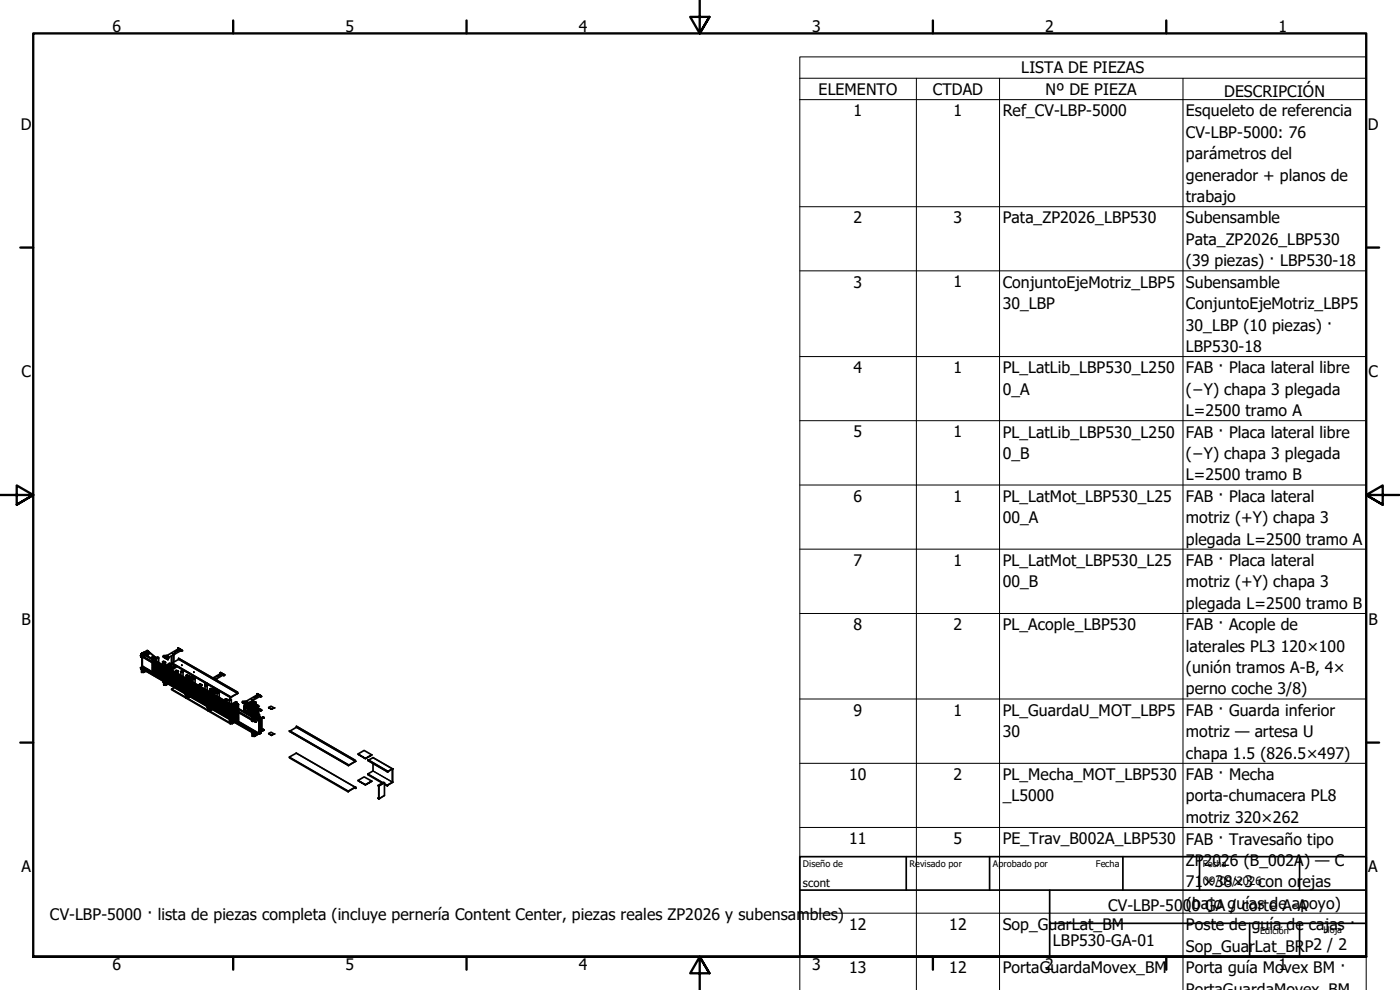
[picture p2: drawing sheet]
<svg xmlns="http://www.w3.org/2000/svg" width="420mm" height="297mm" viewBox="0 0 420 297" stroke-linecap="round" stroke-linejoin="round" font-family="sans-serif">
<defs><g id="words">
<g font-size="4.8">
<text x="33.7" y="9.6">6</text>
<text x="103.7" y="9.6">5</text>
<text x="173.7" y="9.6">4</text>
<text x="243.7" y="9.6">3</text>
<text x="313.7" y="9.6">2</text>
<text x="383.7" y="9.6">1</text>
<text x="306.5" y="22">LISTA DE PIEZAS</text>
<text x="245.7" y="28.4">ELEMENTO</text>
<text x="280" y="28.4">CTDAD</text>
<text x="313.8" y="28.4">Nº DE PIEZA</text>
<text x="367.3" y="29.1">DESCRIPCIÓN</text>
<text x="256.2" y="34.8">1</text>
<text x="286.2" y="34.8">1</text>
<text x="300.9" y="34.9">Ref_CV-LBP-5000</text>
<text x="355.9" y="34.9">Esqueleto de referencia</text>
<text x="6.2" y="38.9">D</text>
<text x="355.9" y="41.4">CV-LBP-5000: 76</text>
<text x="410.5" y="38.9">D</text>
<text x="355.9" y="47.8">parámetros del</text>
<text x="355.9" y="54.2">generador + planos de</text>
<text x="355.9" y="60.6">trabajo</text>
<text x="256.2" y="67">2</text>
<text x="286.2" y="67">3</text>
<text x="300.9" y="67">Pata_ZP2026_LBP530</text>
<text x="355.9" y="67">Subensamble</text>
<text x="355.9" y="73.5">Pata_ZP2026_LBP530</text>
<text x="355.9" y="79.9">(39 piezas) · LBP530-18</text>
<text x="256.2" y="86.3">3</text>
<text x="286.2" y="86.2">1</text>
<text x="300.9" y="86.3">ConjuntoEjeMotriz_LBP5</text>
<text x="355.9" y="86.3">Subensamble</text>
<text x="300.9" y="92.7">30_LBP</text>
<text x="355.9" y="92.8">ConjuntoEjeMotriz_LBP5</text>
<text x="355.9" y="99.2">30_LBP (10 piezas) ·</text>
<text x="355.9" y="105.6">LBP530-18</text>
<text x="6.4" y="113.1">C</text>
<text x="256.2" y="111.9">4</text>
<text x="286.2" y="111.9">1</text>
<text x="300.9" y="112">PL_LatLib_LBP530_L250</text>
<text x="355.9" y="112">FAB · Placa lateral libre</text>
<text x="410.7" y="113.1">C</text>
<text x="300.9" y="118.4">0_A</text>
<text x="355.9" y="118.4">(−Y) chapa 3 plegada</text>
<text x="355.9" y="124.8">L=2500 tramo A</text>
<text x="256.2" y="131.2">5</text>
<text x="286.2" y="131.2">1</text>
<text x="300.9" y="131.3">PL_LatLib_LBP530_L250</text>
<text x="355.9" y="131.3">FAB · Placa lateral libre</text>
<text x="300.9" y="137.7">0_B</text>
<text x="355.9" y="137.7">(−Y) chapa 3 plegada</text>
<text x="355.9" y="144.1">L=2500 tramo B</text>
<text x="256.2" y="150.5">6</text>
<text x="286.2" y="150.5">1</text>
<text x="300.9" y="150.5">PL_LatMot_LBP530_L25</text>
<text x="355.9" y="150.5">FAB · Placa lateral</text>
<text x="300.9" y="156.9">00_A</text>
<text x="355.9" y="157">motriz (+Y) chapa 3</text>
<text x="355.9" y="163.4">plegada L=2500 tramo A</text>
<text x="256.2" y="169.7">7</text>
<text x="286.2" y="169.7">1</text>
<text x="300.9" y="169.8">PL_LatMot_LBP530_L25</text>
<text x="355.9" y="169.8">FAB · Placa lateral</text>
<text x="300.9" y="176.2">00_B</text>
<text x="355.9" y="176.3">motriz (+Y) chapa 3</text>
<text x="355.9" y="182.7">plegada L=2500 tramo B</text>
<text x="6.4" y="187.4">B</text>
<text x="256.2" y="189">8</text>
<text x="286.2" y="189">2</text>
<text x="300.9" y="189.1">PL_Acople_LBP530</text>
<text x="355.9" y="189.1">FAB · Acople de</text>
<text x="410.7" y="187.4">B</text>
<text x="355.9" y="195.5">laterales PL3</text>
<text x="384.4" y="195.5">120×100</text>
<text x="355.9" y="201.9">(unión tramos A-B, 4×</text>
<text x="355.9" y="208.3">perno coche 3/8)</text>
<text x="256.2" y="214.7">9</text>
<text x="286.2" y="214.7">1</text>
<text x="300.9" y="214.7">PL_GuardaU_MOT_LBP5</text>
<text x="355.9" y="214.8">FAB · Guarda inferior</text>
<text x="300.9" y="221.2">30</text>
<text x="355.9" y="221.2">motriz — artesa U</text>
<text x="355.9" y="227.6">chapa 1.5 (826.5×497)</text>
<text x="254.9" y="234">10</text>
<text x="286.2" y="234">2</text>
<text x="300.9" y="234">PL_Mecha_MOT_LBP530</text>
<text x="355.9" y="234">FAB · Mecha</text>
<text x="300.9" y="240.5">_L5000</text>
<text x="355.9" y="240.5">porta-chumacera PL8</text>
<text x="355.9" y="246.9">motriz 320×262</text>
<text x="254.9" y="253.2">11</text>
<text x="286.2" y="253.2">5</text>
<text x="300.9" y="253.3">PE_Trav_B002A_LBP530</text>
<text x="355.9" y="253.4">FAB · Travesaño tipo</text>
<text x="6.4" y="261.7">A</text>
<text x="355.9" y="259.8">ZP</text>
<text x="361.3" y="259.8">2026 (B_002A</text>
<text x="391.4" y="259.8">) — C</text>
<text x="410.7" y="261.7">A</text>
<text x="355.9" y="266.2">71</text>
<text x="361.1" y="266.2">×38×3 con or</text>
<text x="390.9" y="266.2">ejas</text>
<text x="15" y="276">CV-LBP-5000 · lista de piezas completa (incluye pernería Content Center, piezas reales ZP2026 y subensambles)</text>
<text x="332.5" y="273.5">CV-LBP-500(0</text>
<text x="357.8" y="272.7">baGjoAg/ucías deAapoyo)</text>
<text x="374.9" y="273.5">orte</text>
<text x="387.8" y="273.5">-A</text>
<text x="254.9" y="278.9">12</text>
<text x="284.9" y="278.9">12</text>
<text x="300.9" y="278.9">Sop_GuarLat_BM</text>
<text x="355.9" y="279.1">Poste de</text>
<text x="375.7" y="279.1">guía de</text>
<text x="392.8" y="279.1">cajas ·</text>
<text x="316" y="283.8">LBP530-GA-01</text>
<text x="355.9" y="285.5">Sop_GuarLat_BRP2 / 2</text>
<text x="33.7" y="290.9">6</text>
<text x="103.7" y="290.9">5</text>
<text x="173.7" y="290.9">4</text>
<text x="243.7" y="290.9">3</text>
<text x="254.9" y="291.8">13</text>
<text x="284.9" y="291.8">12</text>
<text x="300.9" y="291.8">PortaG2uardaMovex_BM</text>
<text x="355.9" y="292">Porta guía Mo1vex BM ·</text>
</g>
<g font-size="3.4">
<text x="241" y="266">scont</text>
<text x="361" y="265.5">09/09/2026</text>
</g>
<g font-size="2.7">
<text x="241" y="260.2">Diseño de</text>
<text x="273" y="260.1">Revisado por</text>
<text x="298" y="260.1">Aprobado por</text>
<text x="328.9" y="260.1">Fecha</text>
<text x="361" y="260.1">Fecha</text>
<text x="378.2" y="280.3">Edición</text>
<text x="397.2" y="280">Hoja</text>
</g>
</g></defs>
<!-- layer: Visible (ISO) -->
<g fill="none" stroke="#000" stroke-width=".51">
<path d="M42.3 196.3v.8v-.8M42.3 197.1l.2 .1zM42.3 196.6v.2l-.1-.1M42.4 196.3h-.1M42.4 196.3l.1 .5M42.4 196.3l.1 .1M42.4 196.3h.1M42.4 196.6h.1M42.5 197.2l.3-.1 6.2 3.6M42.5 196.4l-.1 .4M42.5 196.4l.1 .1M42.5 196.4v.4"/>
<path d="M42.5 197l6.5 3.6M42.6 196.6v.1M42.6 199.8l.1-2.6v2.6v-2.6v2.6l3 1.8M42.6 196v.1M42.6 196.5v.1M42.7 196.5h.1M42.7 197l-.2 .1M42.7 197l-.1 .1M42.7 196.5v.1M42.7 195.9h.1M42.8 196.8l6.2 3.6M42.9 196.6h.1"/>
<path d="M42.9 199.9l-.1 .2 34.7 19.9M42.9 195.9h-.2M42.9 195.9v.1M42.9 196.5v.1M42.9 195.9v.2M43.1 195.8l-.8 .5M43.1 195.8v.1M43.1 196.8h.1M43.1 196.5l.1 .3M43.1 196.8l-.2 .1M43.1 195.8l-.7 .5M43.2 196.3h.1"/>
<path d="M43.1 196.3h.1M43.2 196.3h-.1M43.2 196.8h.1M43.2 196.8l-.1 .2M43.2 196.8l-.2 .2M43.3 196.8h-.1M43.4 196.3l6 3.5M43.5 195.6l-.8 .5M43.6 196.1l.2 .2M43.7 196l-1.1 .6M43.7 196l.1 .3M43.7 196.2v.3"/>
<path d="M43.8 196.4l.2 .1-.2-.1M43.8 196.3h.2M43.8 196.5h.2M43.9 196.2h.1M43.8 196.3h.1M43.8 196.2h.1M43.8 196.2v.1M43.9 196.3h.1M43.9 196.2v.1M44.3 196.2h.2M44.4 195.9h.1M44.4 196h.1"/>
<path d="M44.4 195.9v.1M44.4 196.1v.9M44.5 196.1h-.2h.3M44.5 195.9h.1M44.5 195.4l2.2 1.9M44.5 195.9v.1M44.6 196l-.7 .3M44.6 195.8l-.1-.5-.4-.1-1 .6M44.6 195.8l-.1 .1M44.6 195.8l2.1 1.5v.9M44.7 195.7l-.1 .1M45.7 197.2h.2z"/>
<path d="M45.7 197.2l.2 .1zM45.7 197.3h.2zM45.7 197.3h.1M45.7 198.8l.1 2.7M45.7 197.9v.7M45.8 197.3h.1M45.8 197.2v.1M45.8 199.9l25.8 14.9-25.8-14.9M45.8 199.6l25.8 14.9M45.8 199.8l25.8 14.8M45.8 199.2l25.8 15M45.8 199.4l25.8 14.9"/>
<path d="M45.8 199.6l25.8 14.8M45.8 199.1l3.2 1.8M45.8 198.2l3.2 1.9M45.8 198.4l3.2 1.8M45.8 198l3.3 2M45.8 197.9v.7M45.9 197.3h-.1M45.9 197.1h-.2M46 197.3h.2zM46 197.3l.2 .1zM46 197.4l.2 .1zM46 197.4l.1 .1"/>
<path d="M46.1 197.5h.1M46.1 197.3h.1M46 197.5h.1M46.2 197.4l-.1 .1M46.2 197.3h-.2M46.7 197.3v.9M47 197.3a.28 .28 0 0 1 .4-.2 .28 .28 0 0 1 .1 .4zM47 197.4v1M47.2 197.3h.1M47.2 197.3h.2M47.3 197.3h.1M47.6 197.4v1.4"/>
<path d="M48.8 198.6h.1M49.1 197l.2 .2M49.1 197v.2M49.1 197v.1M49.1 198.5l-.3 .1M49.1 197l.2 .2zM49.3 198.9h.1M49.4 198.9h.1M49.3 199.9l-6.1-3.5 6 3.5M49.4 197.2l.1 .1M49.5 197.3h.1M49.5 197.2l.1 .1"/>
<path d="M49.5 197.2h.1M49.5 199.9h.1M49.6 198.7l-.2 .2M49.6 198.7l-.3 .2M49.8 196.9h.1M49.7 198.7l-.5-.3-.4 .2v.8M49.7 198.7l-.4 .2M49.7 198.7v1M49.7 198.7h-.1M49.7 197.4l.1 .1M49.7 196.8h.1M49.7 196.8l.5 .4-.5-.2z"/>
<path d="M49.7 199.7l1.1-.7 .3 .1 .1 .6M49.7 199.7v.1M49.7 199.7l-.7 .4M49.8 197.4v.1M49.8 197.4h.1M49.8 197.3v.1M49.9 197.1h.1M50 197.5l.1 .3M50.1 197.6h.1M50.2 197.6h.1M50.2 197.6v.1M50.2 197.7h.1"/>
<path d="M50.3 196.9h.1M50.2 199.9l-.9 .6M50.2 199.9l.2-.1 .1 .3M50.2 199.9l.2 .2M50.4 197.2h.1M50.4 199.8v.3M50.5 197v.5v-.5l-.4-.4-1.1 .2v.3l1.4 .8 .1-.4-.1 .4M51 199.9h.2M51 199.9h.2zM51 199.8l.2 .1zM51 199.8h.2M51.1 199.8h.1"/>
<path d="M51 199.9l-.4 .2M51.1 199.9h.1M51.1 199.7h.1M51.1 199.7l-.1 .2M51.1 199.7v.1M51.2 199.4v.2M51.2 199.8v.1M51.2 199.7v.1M51.2 199.7v1.2M51.4 196.8v3.6M51.5 198.9v.2l17.7 10.2M51.5 198.9l17.7 10.3"/>
<path d="M51.5 198.9l17.7 10.2M51.8 196.1h.1M51.7 196l.1 .1M51.9 196.5v2.3M51.9 199.3v1.1M52.1 196.2v.2M52.2 199.6h.2l-.2 .1M52.2 196.4v2.2M52.2 199.4v.9M52.5 195.6h.1M52.6 199.9h.1M52.7 195.5h.1"/>
<path d="M52.6 195.5h.1M52.7 199.9l-.1 .1M52.8 199.8v.1M52.9 199.8h.1M52.8 195.4h.1M52.9 199.9l-1.7 .9M52.9 199.8l-1.7 1M53 195.2l.8-.4-.7 .5M53.4 194.5l.1 .2M53.5 194.7h.1M53.5 194.6v.1M53.5 194.5v.2"/>
<path d="M53.5 194.4l1 .6zM53.6 197.5l17.7 10.2v.3M53.6 197.5v.4l-2 1M53.6 197.5l17.7 10.2-.1 .3M53.7 194.6l-3.6 2.1M53.7 194.9l-.7 .4M54.2 195.2l-3.6 2.1M54.2 195.1h.1M54.2 195.2l.3 .1M54.4 195.1v.1M54.4 195h.1M54.5 195.1v.1"/>
<path d="M54.5 195.2h.1M54.5 195.1h.1M54.5 199.6h.1M42.2 200.4l34.7 19.8M42.2 200.4l.3 .2M42.3 200.8h.1M42.4 200.8l.1 .9M42.4 200.8l.1 .1v.8M42.4 200.2l34.5 20zM42.4 200.2l34.5 20M42.4 200.3l-.2 .1M42.5 200.7h.2z"/>
<path d="M42.5 200.6l-.1 .2M42.6 200.6l-.1 .2M42.7 201v.6zM42.7 201v.5M42.8 201.5l.2 .2-.2-.1M42.8 200.5l.3-.2 .2 .4M42.8 200l17.5 9.9-14.5-8.4M42.8 201.3v.3M42.8 201.6l-.3 .1M42.8 200.8l6.3 3.7M42.9 201.3h.1M42.9 201.3v.1"/>
<path d="M42.9 200.5h.2M43 201.7h.1M43.1 200.5h.1M43.1 200.5h-.2M43.1 201v.1M43.2 201v.1M43.2 201l-.4 .3M43.2 201l-.4 .4M43.3 201.2h.1M43.6 200.8h.1M43.6 200.9h.1M43.6 200.8v.1"/>
<path d="M43.7 200.9l.2-.2v.3l.2 .2 .1-.3M43.8 201.3l-.7 .4M43.9 200.7l-.2 .2M44.2 200.8l-.1 .4 .3-.2-.3 .2M45.8 201l25.8 14.8M45.8 201.2l25.8 14.8M45.8 201.3l25.8 14.8M45.8 200.6l25.8 14.9M45.8 200.8l25.8 14.8M45.8 200.3l25.8 14.9M45.8 200.5l25.8 14.8M45.8 200.6l25.8 14.8"/>
<path d="M45.8 200.1l25.8 14.9M49 204.6l.1 .1M49 201l.2 .1M49 200.1h.1M49 200.1v.8v-.8M49 200.9v.1M49 201h.1M49 200.8l-3.2-1.9v2.6M49.1 200.1l.2 .4M49.1 200.1v.6M49.1 200.1h.1M49.1 200.3h.1"/>
<path d="M49.1 205.5h.1M49.1 205.5v-.7v.7M49.1 204.7h.1M49.1 201h.1M49.1 200.2v.5zM49.1 200.5h.1M49.2 200.2l.1 .3M49.2 201.1l6.6 3.8M49.2 204.5l-.2 .1M49.2 200.9l.1 .1M49.2 200.8l6.4 3.7M49.3 204.5l-.2 .1"/>
<path d="M49.3 200.9h.1M49.3 205.4h.1M49.3 200.9l-.1 .1M49.4 205.4h.1M49.4 200.3h.1M49.4 200.3l-.1 .1M49.4 204.8l-.1 .6zM49.4 204.8v.6M49.4 200.9l-.2 .2M49.4 204.6l6.4 3.7-.2 .1M49.5 204.3l.3-.2 .2 .5M49.5 205.4l-.3 .1"/>
<path d="M49.5 200.6l6.1 3.6M49.5 205.1l-.1 .1M49.5 205.1v.3M49.6 205.2h.1M49.5 200.4v.1M49.6 205.2h-.1M49.6 200.4l-.1 .1M49.6 200.4v.1M49.7 204.3h.1M49.7 204.3h-.1M49.7 200.6h.1M49.7 200.6l-.2 .1"/>
<path d="M49.7 204.3h-.2M49.7 204.8v.2M49.7 200.5l5.9 3.4M49.8 200.1h.1M49.8 200.1v.1M49.8 204.9l-.3 .2M49.8 200.6l-.3 .1M49.8 200.3l6.1 3.5M49.8 200.7l5.8 3.4M49.9 200.6l-.2-.3 6.1 3.5M49.9 204.9l-.4 .2M49.9 200.6l-.2 .2"/>
<path d="M49.9 200.2l6 3.5M49.9 200.6l5.7 3.3M50 204.9v.1M50 200.1l6.1 3.5M50.2 204.7h.1M50.2 204.6l.1 .1M50.2 204.6v.1M50.4 200.3h.2M50.4 204.1h.2zM50.4 200.2l.2 .1zM50.4 200.1h.2M50.4 205.2l-.6 .3h-.3l.3 .1 .6-.4"/>
<path d="M50.4 200.1l.2 .1zM50.5 200.1h.1M50.4 200.1h.1M50.5 200.3h.1M50.5 200h.1M50.5 204.1h.1M50.5 204.6l-.2 .1M50.5 200v.2M50.5 204.2v.1M50.5 204h-.1M50.5 204.3h.1M50.5 204.5v.1"/>
<path d="M50.5 204.6h.1M50.5 200v.1M50.6 204.6l.1 .4 .2-.3M50.6 200.1h-.1M50.6 200.1v.4M50.7 204.1v.1M50.7 204.1h.1M50.7 204.2l-.1 .2M50.7 204.2l-.1 .1M50.8 204.7l-.1 .3M50.9 204.3h.1M50.9 204.3v.2"/>
<path d="M51 204.3l-.1 .2M51.1 204.8l-.4 .2M51.4 200.1l-.2 .1M51.5 204.6l-.3 .1M51.6 200.5h.1M52.1 200.4l-.1 .2 .2-.1M52.2 200.4l-.1 .2M52.3 206.3l-.8 .4v.2l17.7 10.2M52.5 200.1h.1M52.8 201.2h.2M52.8 201.3h.1M52.8 201.3l.2 .1"/>
<path d="M52.8 201.3h.2M52.8 201.4h.2M52.9 201.4h.1M53 201.3v.1M53 205.9l-.4 .2M53 201.4h.3M53 201.5l.1 .1M53.1 201.5h.1M53.1 201.5v.1M53.1 200l-1.7 1M53.2 201.5l-.1 .1M53.2 201.3h-.2"/>
<path d="M53.4 205.7l-.3 .1M54.3 201.5h.1a.26 .26 0 0 1 .3-.2 .26 .26 0 0 1 .1 .4 .26 .26 0 0 1-.4 0zM54.3 201.6v1M54.5 201.5l.2 .1zM54.5 201.5h.1M54.7 201.5h-.2M54.9 201.6v1.4M55.6 203.9l.2 1M55.6 204.5l-6.3-3.5 6.3 3.6M55.6 208.5h.1M55.6 208.5h.2v.8v-.7zM55.6 203.9h.1"/>
<path d="M55.6 203.9v.1M55.6 203.9l.7-.4-.7 .4M55.8 204.9h.1M55.8 204.1v.1M55.8 204l.1 .1M55.8 204.3h.1M55.8 204.8h.1M55.8 203.9v.6M55.9 202.7h.1M55.9 204.3l.1 .1M55.9 204.1h.1M55.9 208.3l-.1 .2"/>
<path d="M55.9 202.7v.9M55.9 204.1v.2M55.9 204.3v.1M55.9 208.3l-.1 .1M55.9 204.9l6.3 3.7M55.9 208.3v.1M55.9 202.7l.4-.2 .4 .2M56.1 204.1h.1M55.9 204.3h.2M55.9 208.6v.7zM55.9 204.8l6.3 3.5M56 208.6l.1 .6"/>
<path d="M56 204.8l6.2 3.6M56.1 209.2l.2 .2-.2-.1M56.1 209.3l-.3 .1M56.1 204.8l-.2 .1M56.1 208.5l6.4 3.6-.2 .2M56.1 204.5l6.1 3.6M56.1 209.3h.1M56.1 208.1h.5v.3M56.1 204.3h.1M56.2 202.5l-.3 .2M56.2 202.6l-.3 .1M56.2 209l-.1 .2"/>
<path d="M56.2 209v.1M56.2 204.2l-.1 .1M56.2 204.3h-.1M56.2 209l.1 .1M56.3 209h.1M56.3 203.7l-.2 .1M56.3 204.2v.1M56.3 208.1h.1M56.3 203.5l.1 .1M56.3 204.5h.1M56.3 208.1h-.1M56.3 203.5h.1"/>
<path d="M56.3 204.6l5.9 3.4M56.4 202.9v.1M56.4 203h.1M56.5 203.9h.1M56.4 203.9h.1M56.5 204.5h.1M56.4 204.5h.1M56.4 202.9h.1M56.4 208.1l-.1 .1M56.4 204.1v.2M56.4 204.5l-.1 .1M56.4 204.5h-.2"/>
<path d="M56.4 204.3l.2 .2M56.4 204.3l5.9 3.5M56.4 204.2l6 3.4M56.5 203h.1M56.5 202.9l.2-.1zM56.5 208.6l-.1 .2M56.5 204.1l3.6 2.1M56.5 204.6l5.7 3.3M56.5 208.7l-.4 .3v.2M56.5 204l6.1 3.6-2.5-1.4M56.6 208.8h.1M56.6 204.5l-.3 .1"/>
<path d="M56.6 208.7l-.4 .3M56.6 203.9l3.7 2.1M56.7 202.8l-.3 .1M56.7 202.8v.5M56.7 203.9v.1M56.7 203.9l-.7 .5M56.8 203.8l-.1 .1M56.8 203.8h.1M56.8 203.8l.3 .1M57 203.7h.1M57 203.7l-.2 .1M57 203.7l.1 .2"/>
<path d="M57.1 204.2h.2M57.1 207.9h.2M57.1 204.1h.2zM57.1 208h.2M57.1 203.9h.2M57.1 204h.2M57.1 209l-.8 .4M57.1 204h.1M57.1 207.9l.1 .2M57.1 203.9v.1M57.1 204.1h.1M57.1 203.9h.1"/>
<path d="M57.1 203.9l.2 .1M57.2 208.1h.1M57.2 207.8l-.1 .1M57.2 207.9l-.1 .2M57.2 208.4l.2 .4M57.2 208.4l-.2 .2M57.2 208.4l-.4 .1M57.2 203.9v.1M57.2 207.9v.2M57.3 208.1h-.1M57.3 208l-.1 .2M57.3 207.9v.1"/>
<path d="M57.4 207.9l-.1 .1M57.5 208.5l-.1 .3M57.6 208.1l-.1 .2M57.7 203.7h.1M57.7 203.8h.1zM57.7 203.6l.1 .1zM57.7 208.6l-.4 .2M57.7 203.7l-.4 .2M57.7 203.6v.1M57.7 203.8h.1M57.7 203.5h.1M57.7 203.6h.1"/>
<path d="M57.7 208.6l-.3 .2M57.8 203.6v.1M57.9 203.4l-.1-.4-.3-.1-1.2 .6M57.9 203.5l-.1 .2M57.9 203.4v.1M57.9 203.7v1M58 203.5l.5 .1a.34 .34 0 0 1-.3 .2 .34 .34 0 0 1-.3-.2zM58.1 208.4l-.3 .1M58.2 201.7h.1M58.2 203.6h.1M58.2 208.4l-.3 .2M58.5 203.7v1.4"/>
<path d="M59.9 205.3h.2M59.9 205.3h.2zM60 205.5h.1M59.9 205.4l.2 .1zM59.9 205.3v.1M59.9 205.5h.1M60.1 205.3v.1M60.1 205.4h.2zM60.1 205.5h.2zM60.1 205.7h.2M60.1 205.6v.1M60.2 205.6v.1"/>
<path d="M60.3 205.5h.1M60.3 206l-.2 .2M60.3 205.6h.1M60.3 205.6v.1M60.3 206l2.4 1.5M61.5 205l.2 .1zM61.5 205h.2M61.5 205.1l.1 .1M61.5 205.1l.2 .1zM61.5 205.2h.1M61.6 205.2h.1M61.5 205.8v1"/>
<path d="M61.6 205.6h.1a.28 .28 0 0 1 .4-.1 .28 .28 0 0 1 0 .5 .28 .28 0 0 1-.4-.1zM61.7 204.9h-.2M61.8 205h.1M61.8 205.7h.1M62 205.3h.2M62 205.5h.2zM62 205.5h.2M62.1 205.5h.1M62.1 205.4h.1M62.2 205.5h.1M62.2 205.8v1.4M62.2 205.4l-.2 .1"/>
<path d="M62.3 212.3h.1M62.2 212.3l.2 .1-.1-.1M62.2 207.8v.8v-.8M62.2 208.6h.1M62.2 205.4v.1M62.2 205.3h-.2M62.3 207.8h-.1M62.3 208.6l.1 .1M62.4 205.3h.1M62.4 207.9h.1M62.4 207.8l.1 .1M62.4 208h.1"/>
<path d="M62.4 208.1h.1M62.4 212.4l.1 .8zM62.4 208.7h.1M62.4 207.9v.5M62.4 208.3v.1M62.5 207.9v.1M62.5 207.9v.4M62.5 207.8l-.1 .6M62.5 208.6h.1M62.5 208.8l6.4 3.6M62.5 208.5l6.4 3.6M62.5 208.1l.1 .1"/>
<path d="M62.5 208.1v.1M62.5 212.2l-.1 .1M62.5 207.9v.2M62.5 212.1l-.1 .2M62.5 212.2h.1M62.7 208h.1M62.6 212.2l-.2 .1M62.6 212.5v.6zM62.7 208l-.1 .1M62.7 212.5l-.1 .6M62.7 208.5l-.3 .1M62.7 213.1h.1"/>
<path d="M62.7 212.9v.2M62.7 213.1l-.2 .1M62.7 208.6l-.2 .1M62.7 208.3l6.2 3.6-5.9-3.4 .2-.2-.3 .2M62.7 212.3l6.4 3.6M62.8 212.8l-.1 .1M62.9 212.8h.1M62.8 208.1h.1M62.9 212.8l-.1 .1M62.9 207.5l-.1 .1M63 206.8h.1M62.9 206.8v.5"/>
<path d="M63 206.7h.1M63 206.7l.3-.1 .5 .3M63 206.7l.2-.1zM63 207.3l1.2-.6 .4 .5-.1 .2M63 211.8h.1M63 211.9h.1M63.1 211.9h.1M63 207.4h.1M63.1 208.3h.1M63 207.3l-.7 .5 .7-.4M63 211.9l-.1 .1M63 211.8l-.3 .1"/>
<path d="M63 207.3l.1 .1M63 208.3l-.1 .1M63.1 211.8l.1 .4M63.1 208.1l.1 .2M63.1 208.3l-.3 .1M63.1 211.9l-.2 .1M63.1 208.1v-.2l5.9 3.6M63.1 212.5v.1M63.1 208.1l5.9 3.5M63.1 207.8h.1M63.1 207.9l6.1 3.5M63.1 208.4l5.8 3.4"/>
<path d="M63.2 212.6l-.4 .2M63.2 207.9l6.1 3.5M63.2 208.3h.1M63.2 208.3l5.7 3.3M63.3 212.6h.1M63.3 207.8l6 3.5M63.5 207.1h.1M63.4 207.6l-.8 .6M63.6 212.3h.1M63.5 207.6l.2 .2M63.6 212.3v.1M63.6 207.5l.2 .3"/>
<path d="M63.6 207.5l-.2 .1M63.7 207.9h.2l-.1 .2M63.7 211.8h.2M63.7 207.8l.2 .1M63.7 212.8l-.9 .4 .3 .1 .7-.5M63.7 207.8h.1M63.8 211.7l.1 .1h-.2M63.8 207.9h.1M63.8 207.7h.1M63.8 211.8h.1M63.8 207.8h.1M63.8 211.9h.1"/>
<path d="M63.8 207.7v.1M63.8 206.9l-.4 .2M63.8 206.9l-.3 .2M63.8 212.2l-.2 .2M63.9 211.7h-.1M63.9 212.2l-.1 .3 .3 .1v-.2M63.9 212.2l-.3 .2M63.9 207.8h-.1M63.9 207.7l-.1 .2M63.9 211.8v.2l-.1-.1M63.9 211.8h.1M63.9 207.8v.1"/>
<path d="M63.9 211.8v.2M64 211.8l-.1 .1M64 211.8h.1M64 212.6l.3-.1-.2 .2M64.1 206.4v.3M64.1 207.6v.1M64.2 211.9v.3zM64.3 207.7h.2M64.3 207.6h.2M64.3 207.5l-.4 .3M64.3 207.4h.1M64.4 207.4h.1"/>
<path d="M64.3 207.5h.2M64.3 207.5v.1M64.3 207.4h.2M64.3 207.4v.2M64.4 207.6h.1M64.5 203.4h.1M64.4 203.4h.1M64.5 207.4h.1M64.5 207.4v.1M64.5 207.5v.1M64.6 206.6v1.2M64.8 207.9l.1-.1-.1 .1"/>
<path d="M64.8 212.3l-.3 .1 .3-.1M64.9 207.8l-.1 .1M64.9 203.6l-.1 .2M65 203.8v.3M65 206.8v.8M65.1 206.9l-.1 .1 .2-.1M65.2 207.4h.1M65.3 202.9h.1M65.2 207.8a.28 .28 0 0 1 .3-.2 .28 .28 0 0 1 .2 .4zM65.2 207.9v1M65.4 207.3h.1M65.3 202.9h.2"/>
<path d="M65.4 207.8h.1M65.5 202.8l-.1 .1M65.6 207.2l-1.7 1 1.8-1M65.7 202.7h.1M65.7 202.6l.8-.4-.7 .4M65.8 207.9v1.4M65.9 207.4l-1.7 .9M66.2 202h.1M66.2 201.9l.1 .1M66.2 201.8l1 .6zM66.2 201.8v.3M66.4 202.2l-.6 .5"/>
<path d="M66.4 202l-2.5 1.4M66.9 202.4h.1M67.1 202.4h.1M67.1 202.6h.1M67.1 202.4l.1 .2M67.2 202.6h-.1M67.2 202.4h.1M67.2 202.7l-.3-.1-2.3 1.3M67.2 202.5v.2M67.6 209.8l.2 .1zM67.6 209.9h.2zM67.6 209.9l.2 .1z"/>
<path d="M67.6 209.9l.2 .1M67.7 210h.1M67.7 209.9h.1M67.8 209.9v.1M67.8 209.8h-.2M67.9 210h.2zM67.9 209.9h.2M67.9 210h.1M67.9 210.1l.1 .1M67.9 210v.1M68 210.2h.1M67.9 210.1h.1"/>
<path d="M67.9 210.1v.1M68 210.1h.1M68.1 210.1l-.1 .1M68.1 210v.2M68.1 209.9h-.2M68.8 209.9a.28 .28 0 0 1 .3-.2 .28 .28 0 0 1 .2 .4zM68.8 210v1M68.9 216.1h.1M68.9 216.1l.2 .2v.7M68.9 216.1l.3 .2v.7M68.9 212.5l.3 .1M68.9 211.6v.8v-.7"/>
<path d="M68.9 212.4v.1M68.9 212.2l-6.2-3.6 6.2 3.7M69 211.6l-.1 .1M69 216.1l.3-.1zM69 209.9h.1M69 209.9h.2M69 211.7v.5M69 211.8l.1 .1M69 211.9l.1 .1M69.1 217h.1M69.1 211.7l-.1 .5zM69.1 211.6l.1 .2"/>
<path d="M69.1 217.1h.1M69.2 211.8v.2M69.2 211.7v.4M69.2 217.1h.1M69.2 215.9l-.3 .2M69.2 212.6l.1-.1 6.2 3.5M69.2 212.4v.1M69.2 212.3l6.3 3.6M69.2 212.6l2.4 1.4M69.2 217v.2M69.3 212h.1M69.2 216l-.2 .1"/>
<path d="M69.2 212.4l-.1 .1M69.2 212.4h.1M69.2 216v.1M69.2 212.3l-.1 .2M69.3 212.4l-.2 .1M69.3 212.5l2.3 1.2v2.8M69.3 216.9l.3 .2M69.3 211.8h.1M69.3 211.8v.1M69.3 216.3v.7zM69.3 216.3v.6M69.3 216.1l6.5 3.7-.2 .1"/>
<path d="M69.3 211.9h.1M69.4 215.8h.4l.1 .3M69.4 210v1.3M69.4 217h.2M69.4 217l-.2 .1M69.4 212.2l6.1 3.5M69.5 216.6l-.2 .3M69.5 216.6l-.1 .4M69.5 211.9h.1M69.5 216.6v.2M69.5 216.6h.1M69.5 211.4h.1"/>
<path d="M69.6 215.8h.1M69.7 211.2h.1M69.6 212.3l2 1.1v-.6M69.6 215.8h-.1M69.6 211.2l-.7 .4M69.6 212.1l.1 .1M69.7 215.8h.1M69.7 212.1h.1M69.7 211.8l.1 .3M69.7 215.8l-.2 .1M69.7 211.2v.1M69.7 216.3v.2"/>
<path d="M69.7 212.1l-.2 .2M69.7 212.1l-.2 .1 .2-.1M69.7 211.2l-.7 .4M69.7 212l1.9 1.1-1.8-1M69.7 211.9l1.9 1.1M69.8 211.6h.1M69.7 212.3l1.9 1M69.8 211.7l6 3.6M69.8 216.3l-.3 .3M69.8 212.1l-.2 .2M69.8 216.4l-.3 .2M69.8 211.7l6.1 3.5"/>
<path d="M69.9 216.5h.1M69.9 211.6l6.1 3.6M70.1 211.4l-.8 .6M70.1 211.4l.3 .2M70.1 216.2h.1M70.2 216.2h.1M70.2 216.2v.1M70.3 211.4h-.2M70.3 211.4l.1 .2M70.4 211.8h.2M70.4 215.6h.1zM70.4 211.8h.1z"/>
<path d="M70.4 215.7l.1 .1M70.4 211.6h.1M70.4 211.7h.1M70.4 216.7l-.8 .3M70.4 211.6v.1M70.4 211.8h.1M70.4 211.5h.1M70.4 215.6h.1M70.4 216.1l-.2 .2M70.5 215.8h.1M70.5 211.6h.1M70.4 215.6v.2"/>
<path d="M70.5 215.5h-.1M70.5 216.1h-.1M70.5 215.6h.1M70.5 215.6h-.1l.1 .2M70.5 216.1l.2 .4 .1-.3M70.5 211.6v.1M70.5 215.6v.2M70.7 215.7h.1M70.7 215.7l-.2 .2M70.7 211.5v.6M70.7 216.2v.3M70.9 215.8h.1"/>
<path d="M70.9 215.8l-.1 .2M70.9 211.5h.2M70.9 211.4h.2M70.9 211.3h.2M70.9 211.3l.2 .1zM71 211.3h.1M70.9 215.8v.2M70.9 211.4l-.4 .2M71 211.4h.1M71 211.2h.1M71 216.3l-.3 .2M71 211.3v.1"/>
<path d="M71.1 211.3h.1M71.1 211.3v.1M71.2 211.6h.1M71.2 211.1l-.1-.5h-.4l-1 .6M71.2 211.1l.4 .2M71.2 211.1l-.1 .2M71.2 208.1l-2 1M71.2 208.1l-2 1.1M71.2 208v.1M71.2 211.5v.1M71.3 211.6h.1M71.3 208l-.1 .1"/>
<path d="M71.4 216.1l-.2 .1M71.5 211.4l-.2 .1M71.5 211.4h.1M71.5 211.4l-.3 .1M71.6 211.4l-.4 .1M71.6 216.5l-11.5-6.5 17.4 10.1M71.6 216.5l6.2 3.6 .3-.1M71.6 211.4v1.2M72.8 210.7l.2 .2M72.8 210.7l.2 .2-.1-.1M72.8 210.7l.1 .1M72.8 210.8h.1"/>
<path d="M72.9 210.8h.1M72.9 210.7h-.1M72.9 210.8l.1 .2M73.2 211l.1 .1M73.3 211.1h.1M73.3 210.9v.2M73.3 213.5v-1.7v1.8M73.3 211.8l.4 .5M73.3 211.9l.1 1.8M73.4 210.6h.1M73.4 211.9l.1 1.8M73.5 210.5v.1"/>
<path d="M73.5 210.6l.5 .3h-.3zM73.5 211.1l.1 .2M73.5 212.1l.1 1.6M73.7 210.8h.1M73.6 211.3l-.1-.2 .2 .2M73.6 211.3h.1M73.6 212.6a.64 .64 0 0 1 .7 .2 .64 .64 0 0 1 0 .8l-.5-.3zM73.6 212.6a.52 .52 0 0 1 .6-.3 .52 .52 0 0 1 .4 .6 .41 .41 0 0 1 .1 .5 .41 .41 0 0 1-.4 .2M73.6 212.2l.1 .1M73.7 212.4v.1M73.7 213v.8M73.7 211.3l.2 .1z"/>
<path d="M73.7 213.2v.7v-.6M73.7 211.3l.1 .2M73.8 212.3l.4-.3 .6 .3M73.8 213.3v.6v-.6M73.9 211.3l.1 .2-.1-.2M73.9 210.4h-1l-.2 .4 1.4 .8 .2-.3-.1 .3M73.9 210.4l.5 .3-.1 .6 .1-.6M73.9 213.3v.6v-.6M73.9 213.4v.6M74 210.6h.1M74 210.9h.1M74 213.5v.5v-.5"/>
<path d="M74 211.4v.1M74 213.5v.5M74.1 210.9h.1M74.1 211.8v.3M74.1 211.8h.3M74.1 213.5v.5v-.5M74.1 213.5l.2 .1M74.2 213.6v.5M74.2 213.6v.5v-.5M74.3 211.6l.3 .1zM74.3 211.7h.3M74.3 213.6v.6v-.6"/>
<path d="M74.4 211.6h.1M74.4 213.7v.5M74.4 213.7v.5v-.5M74.5 211.9h-.1M74.5 211.6v.1M74.5 213.6v.7v-.6M74.5 211.5l.2 .1zM74.5 211.5l.2 .1M74.5 213.6v.7v-.7M74.7 211.5h.1M74.7 211.5v.1M74.7 214.1h.1"/>
<path d="M74.7 214h.2M74.7 213.9h.2M74.7 214h.1M74.7 214v.1M74.7 212.2l.9-.5zM74.8 212.3l.3 .9-.6 .4M74.9 212.3h.1M74.8 214v.1M74.9 213.4l-.1 .1M74.9 213.9h-.2l.2 .1M74.9 214l.3 .1-.2-.1M74.9 214.1h.3"/>
<path d="M74.9 211.5l-.5 .3M74.9 211.5l-.5 .4M74.9 213.9v.1M74.9 211.5l-.2-.1-.6 .3M74.9 211.5l.2 .1M74.9 213.8l-.2 .1h.2M75 214h.1M75 214.2h.1M75 214.1h.1M75.1 211.2h.1M75.1 211.2l.2 .2M75.1 214.2h-.1"/>
<path d="M75.1 214.2h.1M75.1 213.2l.8-.4-.8 .4M75.1 213l.8-.5zM75.1 211.3h.1M75.2 211.5h.1M75.2 211.2v.1M75.2 211.3h.1M75.2 211.1l-.1 .1M75.2 211.1v.1M75.2 210.6v.5M75.2 211.4v.1M75.2 211.5l-.8 .5"/>
<path d="M75.2 214h-.2M75.2 211.3l.5 .2M75.2 211.5l-.7 .5M75.2 211.3v.3M75.3 211.3h.1M75.3 211.3l.3 .2M75.3 211.4l.1 .1M75.3 211.3v.1M75.3 211.4l.2 .1M75.5 209.8h.1M75.4 211.6h.4M75.4 211.6l-.9 .4 .9-.4"/>
<path d="M75.4 211.1v.2M75.4 211.2v.1M75.4 211.3h.1M75.4 211.5h.1M75.4 211.6h.1M75.4 211.6h.2M75.4 211.2h.1M75.4 211.5l.6 .3v.7M75.4 209.7l.1 .1M75.4 211.6l-.8 .5M75.5 211.6h.1M75.5 211.6l.2 .2"/>
<path d="M75.5 211.3l.3 .1M75.5 211.6l-.8 .5M75.6 219.9h.1M75.6 215.4l-.1 .9 .3 .1M75.6 215.4v.9l.2 .1M75.6 215.4l.7-.4-.7 .4M75.6 211.1l.2-.1a.28 .28 0 0 1 .3-.1 .28 .28 0 0 1 .1 .4 .28 .28 0 0 1-.4 .1zM75.6 211.1l.1 .3h.4l.2-.3M75.6 219.9l.2 .2M75.6 211.6v.1M75.6 211.7l-.9 .4M75.6 211.8h.1"/>
<path d="M75.6 211.8l-.8 .5M75.6 212.9h.2M75.6 211.8l.2 .1M75.7 210.8h.1M75.6 210.9l-.4 .2M75.7 215v-.3l.1 .4M75.7 214.3l.1-.3-.1 .2 .2 .4M75.7 214.2l.1 .2v-.2M75.7 212.9v.2M75.7 213v.2l.1-.2M75.7 213.5l.2 .4M75.7 213.5v.3"/>
<path d="M75.7 213.7l.1 .2v-.2M75.7 212.9l-.6 .3M75.7 211.9h.1M75.7 211.9l-.8 .4M75.7 211.8l-.5-.3-.8 .5M75.7 211.7l.1 .1M75.7 211.1h.4v.2zM75.7 211.1h.4M75.7 211.3a.23 .23 0 0 1 .2-.3 .23 .23 0 0 1 .2 .3M75.7 211l.4 .1a.24 .24 0 0 1-.2 .3 .24 .24 0 0 1-.3-.3zM75.7 210.9h.1M75.7 210.9l-.5 .3"/>
<path d="M75.7 210.2v.6M75.7 215.5l.1 .1M75.7 215.8l.2 .1M75.7 211.8l-.9 .5M75.7 210.9l-.3 .2M75.8 214.7h.1M75.8 214h.1M75.8 214.5v-.2v.2M75.8 212.9l.1 .2M75.8 213.2v-.2v.2M75.8 213.5h.1M75.8 213.7v.3z"/>
<path d="M75.8 216.4h.1M75.8 215.4l-.1 .6M75.8 211.9h.1M75.8 211.7l-.2 .1M75.8 211.7v.1M75.8 210.9h.1M75.8 210.7h.2M75.8 210.8v.1M75.8 210.7v.1M75.8 212.8v.1M75.8 214.9v.1M75.8 214.6v-.2l.1 .2"/>
<path d="M75.8 214v-.1l.1 .1M75.8 215.8h.1M75.8 215.6h.1M75.8 219.9h-.1M75.8 211.9l.2 .7M75.8 211.9l.1 .7M75.8 211.8l.1 .1M75.8 211.6v.1M75.8 211.6h.2M75.8 210.9h.2M75.8 210.9l-.4 .2M75.8 211.4v.1"/>
<path d="M75.8 214.9l.1 .2M75.8 215.6v.2M75.8 219.8l-.1 .1M75.8 216.1l.9 .5M75.8 219.9h.1M75.9 209.9l-.1 .3M75.9 215.1h.1M75.9 214.7l.2 .4M75.9 214.1l.2 .2M75.9 214l.3 .4h.6l.2-.4M75.9 213l-.1 .3v-.1M75.9 213.4h.1"/>
<path d="M75.9 213.6l.2 .2M75.9 219.9h-.2M75.9 216.2l-.1 .1M75.9 216.2l-.1 .1 .1-.1M75.9 212.7l-.1 .2M75.9 212.1v.1M75.9 210.9h.1M75.9 211.4h.1M75.9 211.6h.1M75.9 210.7l-.1 .2M75.9 213.5l-.1 .2M75.9 214l-.1 .2"/>
<path d="M75.9 214.6h.1M75.9 216.2v.1M75.9 213.3h.1M75.9 211.9h-.1M75.9 212.1l-.8 .5M75.9 212.2l-.8 .5 .8-.4M75.9 212.2l-.8 .4M75.9 213l.2 .1zM75.9 213.1h.2M75.9 214.6l-.1 .1M75.9 214.6v.3l.3 .2M75.9 213.2l.1 .1"/>
<path d="M75.9 212.6h.1M75.9 213.2v.2M75.9 213v-.2l.1 .2M75.9 213.9h.2M75.9 214.1v-.2l.1 .2M75.9 213.4l.3 .5 .7-.1 .1-.4M76 215.7h.1M75.9 215.7l.1 .1M75.9 213.2h.2zM75.9 212.5h.1M75.9 211.8v.8M75.9 212.5v.1"/>
<path d="M75.9 212.5l-.8 .4M75.9 212.4v.1M75.9 212.4l-.8 .4M75.9 212.6l-.1 .2M75.9 210.9l.4 .2M75.9 210.8h.1M75.9 210.1v.6M75.9 213.1v.2M75.9 212.4l-.8 .5M76 213.1l.1 .1M76.1 214.4h.1M76 213.3h.1"/>
<path d="M76.1 213.9h.1M76 210.9l.3 .2M76 211.6l.1 .1M76 210.9l.3 .1-.2-.1M76 210.8h.1M76 210.8v.1M76 211.9h.1M76 216l.9 .5-.2 .1M76 211.8v.1M76 216.3l-.2 .1M76 219.9l.7 .4M76 216.3l.7 .4"/>
<path d="M76.1 214.4h-.2M76.1 214.3v.1M76.1 214.3l-.1 .3M76.1 212.5l-.1 .1M76.1 213.8v.1M76.1 211.5l-.3 .1M76.1 211.6h-.3l.3 .1M76.1 211.6h-.2M76.1 211.9h.1M76.1 215.1h-.1M76.1 215.1h-.2M76.1 215.1h.1"/>
<path d="M76.1 213.8l-.2 .1M76.1 211.5v.1M76.1 211.9v.1M76.1 213.1v.2M76.1 213.1l.2-.1v.2M76.1 213.2h-.2M76.1 214.4v.3M76.1 214.5v.2l.1-.1M76.1 213.2v.2M76.1 213.3v.2l.1-.2M76.1 213.9v.3M76.1 214l.1 .2"/>
<path d="M76.1 216.1l.3-.2zM76.1 215.8h.1M76.1 213.1l.2 .1zM76.1 213.2h.2M76.1 213.2l-.3 .1M76.1 212.9l.2 .1zM76.1 212.4v.1M76.1 213.1v.1M76.1 212.4l.3 .2M76.1 212.1h.1M76.3 213h.1M76.2 209.3h.1"/>
<path d="M76.3 209.3h.1M76.2 212.5h.1M76.2 212.5l-1.1 .7 .8-.6M76.3 213.2h.1M76.2 212.3h.1M76.2 211.8v.3M76.2 212v.1M76.2 211.8h.1M76.2 215.2l-.1 .1M76.2 212h.1M76.3 214.5l-.1 .2 .3 .2v-.3M76.3 213.2l-.1 .3 .3 .2 .2-.3"/>
<path d="M76.3 210.7h.4zM76.3 210.7v.2l.4-.2M76.3 219.5l.2 .4M76.3 219.6h.1M76.3 215v.1M76.3 211.2h.1M76.3 212.1v.2M76.3 211.8h.1M76.3 211.9h.1M76.3 211.8l-.1 .1M76.3 211.6l-.4 .1M76.3 212l.1 .1"/>
<path d="M76.3 211.6l-.2 .2M76.3 214.2h.4M76.3 219.6l-.2 .1 .2-.1M76.3 219.5l-.2 .1M76.3 215h.1M76.3 211.1h.1M76.3 212.3l-.2 .1M76.3 210.8l.1 .3M76.3 214.5v.2M76.3 213.2v.2M76.3 214v.2M76.3 211.1v-.2l.1 .2"/>
<path d="M76.4 215.4h.1M76.3 215.9h.1M76.3 212.3v.2M76.3 211.3l-.5 .1M76.3 211.3l-.5 .2M76.3 211.1v.2M76.3 211.9h.2M76.3 211.9l.1 .2M76.3 215.1h.1M76.3 215.6l.2 .3M76.3 215.4l.1 .1M76.3 211.9l.1 .1"/>
<path d="M76.3 212v.1M76.3 212.9h-.2M76.4 212.7h.2M76.4 209.2h.1M76.4 214.5l-.1 .2M76.4 213.3l-.1 .2M76.4 214l-.1 .2M76.4 210.6l.2 .1zM76.4 210.7h.2M76.4 215.4l-.1 .1M76.4 212.6h.2M76.5 211.9h.1"/>
<path d="M76.4 212.6h.1M76.4 212.6h.2zM76.4 211.2l-.1 .1M76.4 211.1v.2M76.4 211.3l-.3 .3M76.4 212l-.1 .1M76.4 212v.1M76.4 215.6l1.1 .7M76.4 211.3l-.3 .2M76.5 214.5l-.1 .2h.2v-.1M76.5 214.6v.1M76.5 213.5v-.2l-.1 .2h.2"/>
<path d="M76.5 214v.2M76.6 212.1h.1M76.5 212.4h.1M76.5 212.6h.1M76.5 211.3l-.5 .3M76.5 211.9l-.1 .1M76.5 211.9l.1 .1-.2 .1M76.5 211.9h-.2M76.5 211.3h.1M76.5 211.6h.1M76.5 211.7l.1 .1M76.5 212.3v.2"/>
<path d="M76.5 212.6v.4M76.5 215.6l1 .5M76.5 214.5v.2M76.5 213.5v-.2v.4M76.5 215.9v.1M76.5 212.1v.4M76.5 216l-.2 .1M76.5 212l-.1 .1M76.6 212.1l-.2 .2 .2-.1M76.6 209.1h.1M76.6 214.5l-.1 .2M76.6 214l-.1 .2"/>
<path d="M76.6 214v.2M76.6 214.2h-.1M76.6 211.6h.1M76.6 211.8v.1M76.6 211.3l-.7 .3M76.6 215.5l1.1 .7M76.6 211.3h.1M76.6 212.3v.2M76.6 211.8h.1M76.6 214.6v.1M76.6 213.3l-.1 .2M76.6 215.4l-.8 .4"/>
<path d="M76.6 212.1l-.3 .2M76.6 211.2l.3 .1h-.3M76.6 211.8v.2M76.6 211.2l.2 .1-.7 .4M76.6 212l-.3 .3M76.6 211.4v.2M76.6 211.6l-.3 .2 .3-.2M76.6 212l-.3 .1M76.6 211.4l.1 .3M76.6 211.4l-.3 .3M76.6 211.5l-.3 .2M76.7 215.3l-.1 .1"/>
<path d="M76.7 215.4h.1M76.7 213.2l-.1 .3zM76.7 214.2l.1-.2v.2M76.7 212h.1M76.7 211.3h.1M76.7 211.6v.1M76.7 211.8h.1M76.7 211.6l.1 .1M76.7 211.4l-.4 .2M76.7 210.7l-.1 .5M76.7 216.6v.1M76.7 211.7h.1"/>
<path d="M76.8 212.5a.37 .37 0 0 1 .1 .5 .37 .37 0 0 1-.5 .2l-.3-.1M76.8 209l.8-.4-.8 .4M76.8 215.4h.1M76.8 214.6l-.2 .1M76.8 214.5v.2M76.8 212l-.2 .1M76.8 211.7l-.2 .1M76.8 211.8h-.1M76.7 211.4h.1M76.8 215.4l.2 .1M76.8 211.7v.1M76.8 214.4v.3"/>
<path d="M76.8 212.4v.4l-.3 .2-.3-.5M76.8 213.2v.2M76.8 213.9v.2M76.8 211.5v.1M76.8 211.4v.2M76.8 211.6h.1M76.8 211.8h.1M76.8 211.6v.1M76.8 216.6l-.1 .1M76.8 211.6h-.1M76.8 211.6v.2M76.9 215.6h.1"/>
<path d="M76.9 214.1l.1-.2-.2 .5h-.7M76.9 212.5v.1M76.9 213.2l-.1 .2M76.9 213.2v.2l.1-.2M76.9 214l-.1 .1M76.9 213.9v.3M76.9 215.2h.1M76.9 215.2l-.3 .2M76.9 211.9v.1M76.9 212.6l.3-.3v.4M76.9 212v-.2l-.3 .3M76.9 211.4v.4l-.6 .5"/>
<path d="M76.9 211.4l-.3 .2M76.9 211.7h.1M76.9 211.5l.4 .1a.3 .3 0 0 1 .1 .5 .3 .3 0 0 1-.5-.1M76.9 211.3v.1M76.9 212.4v.1M76.9 214.4v.1M76.9 216.5v.1M76.9 215.2l.1 .2M76.9 212l-.2 .1M77 211.8l.2 .1zM77 211.8h.2l-.1 .1zM77 215.4l-.2 .2"/>
<path d="M77 214.6l-.2 .1M77 212.6l.2 .2v-.6l.5 2.2M77 211.8h.2zM77 211.8h.1M77 215.2v.2M77 215.7h.2M77 215.6h.2zM77 215.5h.2M77 215.6h.2M77 215.5l-.2 .1M77 215.6v.2M77 212.3v.7l-.8 .2"/>
<path d="M77 213.5l-.3 .4h-.6M77 215.4v.1M77 215.6h.1M77 215.4h.2M77 215.5v.1M77 215.4h.1M77.1 215.4h.1M77 212.1h.1M77 211.6h.1M77 211.6v.2M77 211.9v.2M77 213.3h.1"/>
<path d="M77.1 215.6h.1M77.1 214.4h-.1M77.1 213l-.1 .3M77.1 213.2l-.1 .2M77.1 213.4h.1M77.1 213.9l-.1 .1M77.1 215.5v.1M77.1 211.8h.1M77.1 211.7l.3 .1-.1 .3-.2-.1M77.1 211.7l.3 .2M77.1 215.4v.4M77.2 215.6v.2v-.2"/>
<path d="M77.2 214.5v-.2v.2M77.2 213.1l-.1 .2M77.2 213.5v-.5v.6M77.2 213.9l-.1 .1M77.2 214v-.2v.3M77.2 219.9l-.1 .2 .2 .2 .1-.2-.1 .2M77.2 219.9l-.1 .1M77.2 215.4h.1M77.2 211.8h-.1M77.2 212.2l.6 2.5M77.2 212.2v.1M77.2 213.6v.1"/>
<path d="M77.2 214.1v.1M77.2 214.4v.2M77.2 215.4v.2M77.2 212.2l-.6 .4M77.2 208.5h.1M77.2 208.3v.1M77.2 208.2v.3M77.2 208.1l1 .6zM77.2 215.6v.2M77.2 214v.3l-.4 .3-.7-.2-.1 .3 .1-.2M77.2 212.9l-.2 .3h-.9M77.2 213.5l-.3 .5-.8-.1-.1 .3 .1-.2"/>
<path d="M77.2 215.5l-.1 .1M77.2 215.5v.1M77.2 215.7v.1M77.4 212h.1M77.3 212.4l1 .6M77.3 212.1h.1M77.3 211.7h.1M77.3 212.5h.1M77.4 212.5h.1M77.5 211.9h.1M77.5 213.1h.1M77.5 213.1l.5-.3-.5 .4"/>
<path d="M77.5 212.5l.7 .5M77.5 208.6l-.7 .4M77.5 208.3l-3.6 2.1M77.5 216.3h.1M77.5 211.9l-.1 .2-.5 .1M77.5 216.2l.3 .1M77.6 215.3h.2M77.6 215.3h.2zM77.6 215.2l.2 .1zM77.6 215.2h.1M77.6 215.1h.2M77.6 215.2h.2"/>
<path d="M77.6 215.1h.1M77.6 215.2l-.4 .2M77.6 215.1v.1M77.7 215.3h.1M77.7 215.1h.1M77.7 215.1h-.1M77.7 215.8l.2 .1M77.7 215.8l.3 .1zM77.7 214.6h.1M77.7 214.6l-.3-.2-1.1 .6M77.7 214.6l.2 .4M77.7 215.1v.1"/>
<path d="M77.8 215.9h.1M77.8 215.1l.1 .7M77.8 216.3v3.8zM77.8 215.9v.2M77.9 215.9l-.1 .2M77.9 215.3v.1M77.9 215.4l-.1 .4M77.9 215.3l.3-.2 .4 .3M77.9 215.3l.2-.1zM77.9 216.3l.4-.3v3.8l-.2 .1M77.9 215h.1M77.9 216.3v3.8"/>
<path d="M77.9 216.4v3.7zM77.9 215.1h-.1M77.9 215.1v.2M77.9 213.2h.4M77.9 215.9l-.1 .1M77.9 215.9h.1M77.9 215.9v.1M77.9 215.9l.1 .4-.4-.1M77.9 215.4l.2 .9v3.7M77.9 215.8h-.2M78 213h.1M78 208.7h.1"/>
<path d="M78 216.4v3.7zM78 216.4v3.7M78 216.3v3.8M78 213.1l-.5 .3M78 216.3v3.8zM78 216.3l.1 3.7M78.1 213.2h.1M78.1 213.1v.1M78.1 213l.1 .2M78.1 208.9v.1M78.1 208.9h.1M78.1 208.8v.2"/>
<path d="M78.1 216.3v3.7M78.1 216.7v.1M78.1 218h.1M78.1 218.5v.1M78.1 219.7v.1M78.1 219.3h.1M78.1 218.7v.1M78.1 217.5h.1M78.1 217.2v.1M78.1 216.3v3.7zM78.2 213.2h.1M78.2 213h.1"/>
<path d="M78.2 208.7h.1M78.2 209l-.2-.1-3.6 2.1M78.2 213.1h.1M78.2 208.9h.1M78.2 209h.1M78.3 209h.1M78.2 208.8h.1M78.4 215.6h.1M78.4 215.7h.1M78.4 219.4h.1M78.3 216l-.6 .2 .2 .1M78.3 215.6v.1"/>
<path d="M78.4 215.6l.2-.2zM78.6 215.4l-.3 .3M78.6 215.5v3.8l-.2 .1M78.8 219.1h.2M78.8 219.1l.2 .1zM78.8 215.3h.2M78.8 215.2l.2 .1zM78.8 219h.2M78.8 215.3l.2 .1zM78.8 215.4h.1M78.8 215.3h.1M78.8 219v.1"/>
<path d="M78.9 219.1h.1M78.9 218.9h.1M78.9 215.4h.1M78.9 215.3h.1M78.9 219h.1M78.9 219v.1M79 215.3h-.2M79 215.4h-.1M79 215.4h.1M79 218.9v.2M80.6 212.3l.9 .5zM80.6 212.3l.7-.4 .9 .5"/>
<path d="M81.5 212.8l.7-.4zM86.9 219.3l17.6 10.2v.2M89 217.9l17.6 10.2v.3M89 217.9v.3l-2 1.2M75.8 220.9v-.8v.8M75.8 220.1h.1M75.9 220.1v.7zM75.9 220.1v.6M76 220.7l.1 .1M76 220.8l-.2 .1M76 220.7l-.1 .1M76.1 220.8h.1"/>
<path d="M76.1 220.5v.3M76.1 220.5l.1 .1M76.2 220.5h.1M76.2 220.9h.2zM76.3 220.1v.2M76.4 220.1v.2M76.5 220.2l-.5 .3v.2M76.5 220.3h.1M76.7 220.3h.1M76.8 220h.1M76.8 220h.3M76.8 220v.1"/>
<path d="M76.9 220.2l-.2 .1M77.1 220l-.2 .1M77.8 220.1v-3.8l.1 3.8M77.8 220.1l-1.4 .8M77.9 220.1v-3.7l.1 3.7M80.6 220.1l.7-.4 .9 .5M81.5 220.6l.7-.4zM81.5 220.6l-.9-.5 .9 .5M104.5 237.4v.2M104.5 229.7l-17.6-10.3v-.1l17.7 10.4M104.5 229.7h.1M106.4 236.3l.2 .2"/>
<path d="M106.6 236.2v.3v-.3l-17.6-10.2-2.1 1.1v.3l17.6 10.2v-.2M106.6 236.2l-2.1 1.2M106.6 228.4v.1M106.6 228.5l-2 1.2M107.4 234.2l1.9-1.1 2.3 1.3M107.4 226.2l1.9-1 2.3 1.3M109.7 235.4l1.9-1zM109.7 235.4l-2.3-1.2 2.3 1.3M109.7 227.6l1.9-1.1zM109.7 227.6l-2.3-1.4 2.3 1.4M110.4 228l5.9 3.4v.2M110.6 228.1l1.4-.8 5.8 3.4"/>
<path d="M112 229.1v2.2l-1.6 .9v.3l4.3 2.4M113.4 239.5l.3 .1zM113.4 235.7l.3 .1M113.7 235.8v3.9zM113.7 235.8l-.3-.1 1.7-1 .3 .2v3.8l-1.7 1M113.7 239.4l-.3 .1M115.4 235.4l.9 .4M116.3 235.6v.2zM117.8 230.7v4l-1.5 .9 1.5-.9zM117.8 230.7l-1.5 .9v-.2l-5.9-3.4v.2l5.9 3.4M117.8 230.7l-1.5 .9"/>
<circle cx="53.1" cy="201.4" r=".1"/>
<circle cx="75.9" cy="211.2" r=".11"/>
</g>
<g fill="#000">
<circle cx="42.5" cy="196.3" r=".25"/>
<circle cx="42.6" cy="196.7" r=".25"/>
<circle cx="42.7" cy="197.1" r=".25"/>
<circle cx="42.7" cy="196.6" r=".25"/>
<circle cx="42.9" cy="196" r=".25"/>
<circle cx="43.1" cy="195.8" r=".25"/>
<circle cx="43.2" cy="196.3" r=".25"/>
<circle cx="43.3" cy="196.8" r=".25"/>
<circle cx="43.6" cy="196.1" r=".25"/>
<circle cx="43.7" cy="196" r=".25"/>
<circle cx="43.8" cy="196.3" r=".25"/>
<circle cx="43.8" cy="196.4" r=".25"/>
<circle cx="43.8" cy="196.2" r=".25"/>
<circle cx="43.9" cy="196.4" r=".25"/>
<circle cx="43.9" cy="196.3" r=".25"/>
<circle cx="43.9" cy="196.2" r=".25"/>
<circle cx="44" cy="196.4" r=".25"/>
<circle cx="44" cy="196.3" r=".25"/>
<circle cx="44.3" cy="196" r=".25"/>
<circle cx="44.3" cy="196.1" r=".25"/>
<circle cx="44.4" cy="196" r=".25"/>
<circle cx="44.4" cy="195.9" r=".25"/>
<circle cx="44.4" cy="196.1" r=".25"/>
<circle cx="44.5" cy="196.1" r=".25"/>
<circle cx="44.5" cy="195.4" r=".25"/>
<circle cx="44.5" cy="195.9" r=".25"/>
<circle cx="44.6" cy="196.1" r=".25"/>
<circle cx="44.6" cy="196" r=".25"/>
<circle cx="45.7" cy="197.2" r=".25"/>
<circle cx="45.7" cy="197.3" r=".25"/>
<circle cx="45.8" cy="197.2" r=".25"/>
<circle cx="45.8" cy="197.3" r=".25"/>
<circle cx="45.9" cy="197.3" r=".25"/>
<circle cx="45.9" cy="197.2" r=".25"/>
<circle cx="46" cy="197.3" r=".25"/>
<circle cx="46" cy="197.4" r=".25"/>
<circle cx="46.1" cy="197.3" r=".25"/>
<circle cx="46.1" cy="197.5" r=".25"/>
<circle cx="46.2" cy="197.3" r=".25"/>
<circle cx="46.2" cy="197.4" r=".25"/>
<circle cx="49.1" cy="197" r=".25"/>
<circle cx="49.1" cy="197.1" r=".25"/>
<circle cx="49.3" cy="197.2" r=".25"/>
<circle cx="49.3" cy="198.9" r=".25"/>
<circle cx="49.5" cy="197.2" r=".25"/>
<circle cx="49.5" cy="199.9" r=".25"/>
<circle cx="49.6" cy="199.8" r=".25"/>
<circle cx="49.6" cy="197.3" r=".25"/>
<circle cx="49.7" cy="199.7" r=".25"/>
<circle cx="49.8" cy="197.4" r=".25"/>
<circle cx="49.8" cy="197.5" r=".25"/>
<circle cx="49.9" cy="197.2" r=".25"/>
<circle cx="50" cy="197.5" r=".25"/>
<circle cx="50.1" cy="197.7" r=".25"/>
<circle cx="50.2" cy="197.7" r=".25"/>
<circle cx="50.2" cy="197.6" r=".25"/>
<circle cx="50.2" cy="197.2" r=".25"/>
<circle cx="50.3" cy="197.7" r=".25"/>
<circle cx="50.3" cy="196.8" r=".25"/>
<circle cx="50.4" cy="199.8" r=".25"/>
<circle cx="51" cy="199.8" r=".25"/>
<circle cx="51" cy="199.9" r=".25"/>
<circle cx="51.1" cy="199.8" r=".25"/>
<circle cx="51.1" cy="199.9" r=".25"/>
<circle cx="51.1" cy="199.2" r=".25"/>
<circle cx="51.2" cy="199.9" r=".25"/>
<circle cx="51.2" cy="199.8" r=".25"/>
<circle cx="51.2" cy="199.6" r=".25"/>
<circle cx="51.2" cy="199.7" r=".25"/>
<circle cx="52.1" cy="196.4" r=".25"/>
<circle cx="52.1" cy="196.2" r=".25"/>
<circle cx="53.7" cy="194.9" r=".25"/>
<circle cx="54.4" cy="195.2" r=".25"/>
<circle cx="54.5" cy="195.2" r=".25"/>
<circle cx="42.3" cy="200.8" r=".25"/>
<circle cx="42.5" cy="201.7" r=".25"/>
<circle cx="43.4" cy="201.2" r=".25"/>
<circle cx="43.6" cy="200.8" r=".25"/>
<circle cx="43.9" cy="200.7" r=".25"/>
<circle cx="49" cy="204.6" r=".25"/>
<circle cx="49.1" cy="205.5" r=".25"/>
<circle cx="49.1" cy="200.1" r=".25"/>
<circle cx="49.2" cy="200.3" r=".25"/>
<circle cx="49.3" cy="200.5" r=".25"/>
<circle cx="49.3" cy="204.5" r=".25"/>
<circle cx="49.3" cy="200.9" r=".25"/>
<circle cx="49.4" cy="200.4" r=".25"/>
<circle cx="49.6" cy="205.2" r=".25"/>
<circle cx="49.8" cy="200.1" r=".25"/>
<circle cx="49.9" cy="200.6" r=".25"/>
<circle cx="50" cy="205" r=".25"/>
<circle cx="50.2" cy="200" r=".25"/>
<circle cx="50.2" cy="204.6" r=".25"/>
<circle cx="50.2" cy="204.7" r=".25"/>
<circle cx="50.3" cy="204.7" r=".25"/>
<circle cx="50.4" cy="204.1" r=".25"/>
<circle cx="50.4" cy="200.3" r=".25"/>
<circle cx="50.4" cy="200.1" r=".25"/>
<circle cx="50.4" cy="200.2" r=".25"/>
<circle cx="50.5" cy="200.1" r=".25"/>
<circle cx="50.5" cy="200.3" r=".25"/>
<circle cx="50.5" cy="204.1" r=".25"/>
<circle cx="50.5" cy="204.5" r=".25"/>
<circle cx="50.5" cy="204.6" r=".25"/>
<circle cx="50.6" cy="200.1" r=".25"/>
<circle cx="50.6" cy="204.1" r=".25"/>
<circle cx="50.6" cy="200.3" r=".25"/>
<circle cx="50.6" cy="200.2" r=".25"/>
<circle cx="50.7" cy="204.2" r=".25"/>
<circle cx="50.7" cy="204.1" r=".25"/>
<circle cx="51" cy="204.3" r=".25"/>
<circle cx="52.1" cy="200.6" r=".25"/>
<circle cx="52.1" cy="200.4" r=".25"/>
<circle cx="52.8" cy="201.2" r=".25"/>
<circle cx="52.8" cy="201.3" r=".25"/>
<circle cx="52.8" cy="201.4" r=".25"/>
<circle cx="52.9" cy="201.4" r=".25"/>
<circle cx="53" cy="201.3" r=".25"/>
<circle cx="53" cy="201.2" r=".25"/>
<circle cx="53" cy="201.4" r=".25"/>
<circle cx="53" cy="201.5" r=".25"/>
<circle cx="53.1" cy="201.6" r=".25"/>
<circle cx="53.1" cy="201.5" r=".25"/>
<circle cx="53.2" cy="201.5" r=".25"/>
<circle cx="53.2" cy="201.6" r=".25"/>
<circle cx="53.3" cy="201.4" r=".25"/>
<circle cx="55.6" cy="204.8" r=".25"/>
<circle cx="55.6" cy="208.5" r=".25"/>
<circle cx="55.8" cy="209.4" r=".25"/>
<circle cx="55.9" cy="204.8" r=".25"/>
<circle cx="55.9" cy="204.3" r=".25"/>
<circle cx="55.9" cy="204.7" r=".25"/>
<circle cx="56.2" cy="203.7" r=".25"/>
<circle cx="56.2" cy="204.3" r=".25"/>
<circle cx="56.3" cy="203.5" r=".25"/>
<circle cx="56.4" cy="204.3" r=".25"/>
<circle cx="56.4" cy="203" r=".25"/>
<circle cx="56.5" cy="204" r=".25"/>
<circle cx="56.6" cy="204.5" r=".25"/>
<circle cx="56.7" cy="202.8" r=".25"/>
<circle cx="56.8" cy="203.8" r=".25"/>
<circle cx="56.9" cy="208.5" r=".25"/>
<circle cx="57" cy="208.6" r=".25"/>
<circle cx="57.1" cy="204" r=".25"/>
<circle cx="57.1" cy="204.1" r=".25"/>
<circle cx="57.1" cy="203.9" r=".25"/>
<circle cx="57.1" cy="207.9" r=".25"/>
<circle cx="57.1" cy="208.1" r=".25"/>
<circle cx="57.1" cy="208" r=".25"/>
<circle cx="57.2" cy="204.1" r=".25"/>
<circle cx="57.2" cy="208" r=".25"/>
<circle cx="57.2" cy="208.1" r=".25"/>
<circle cx="57.2" cy="208.4" r=".25"/>
<circle cx="57.2" cy="203.9" r=".25"/>
<circle cx="57.3" cy="204" r=".25"/>
<circle cx="57.3" cy="204.1" r=".25"/>
<circle cx="57.3" cy="208" r=".25"/>
<circle cx="57.3" cy="207.9" r=".25"/>
<circle cx="57.7" cy="203.8" r=".25"/>
<circle cx="57.7" cy="203.7" r=".25"/>
<circle cx="57.7" cy="203.6" r=".25"/>
<circle cx="57.8" cy="203.1" r=".25"/>
<circle cx="57.8" cy="203.8" r=".25"/>
<circle cx="57.8" cy="203.6" r=".25"/>
<circle cx="57.8" cy="203.7" r=".25"/>
<circle cx="59.9" cy="205.5" r=".25"/>
<circle cx="59.9" cy="205.3" r=".25"/>
<circle cx="59.9" cy="205.4" r=".25"/>
<circle cx="60" cy="205.5" r=".25"/>
<circle cx="60" cy="205.4" r=".25"/>
<circle cx="60.1" cy="205.3" r=".25"/>
<circle cx="60.1" cy="205.4" r=".25"/>
<circle cx="60.1" cy="205.7" r=".25"/>
<circle cx="60.1" cy="205.6" r=".25"/>
<circle cx="60.1" cy="205.5" r=".25"/>
<circle cx="60.3" cy="205.7" r=".25"/>
<circle cx="60.3" cy="205.5" r=".25"/>
<circle cx="60.3" cy="205.6" r=".25"/>
<circle cx="61.5" cy="205" r=".25"/>
<circle cx="61.5" cy="205.1" r=".25"/>
<circle cx="61.5" cy="205.2" r=".25"/>
<circle cx="61.6" cy="205.2" r=".25"/>
<circle cx="61.6" cy="205.1" r=".25"/>
<circle cx="61.7" cy="205" r=".25"/>
<circle cx="61.7" cy="205.1" r=".25"/>
<circle cx="61.7" cy="205.2" r=".25"/>
<circle cx="61.8" cy="205" r=".25"/>
<circle cx="61.9" cy="205" r=".25"/>
<circle cx="62" cy="205.5" r=".25"/>
<circle cx="62" cy="205.3" r=".25"/>
<circle cx="62" cy="205.4" r=".25"/>
<circle cx="62.1" cy="205.4" r=".25"/>
<circle cx="62.1" cy="205.5" r=".25"/>
<circle cx="62.2" cy="205.4" r=".25"/>
<circle cx="62.2" cy="205.5" r=".25"/>
<circle cx="62.2" cy="212.3" r=".25"/>
<circle cx="62.2" cy="205.3" r=".25"/>
<circle cx="62.4" cy="207.8" r=".25"/>
<circle cx="62.4" cy="205.3" r=".25"/>
<circle cx="62.5" cy="207.8" r=".25"/>
<circle cx="62.5" cy="213.2" r=".25"/>
<circle cx="62.5" cy="208.2" r=".25"/>
<circle cx="62.7" cy="208.1" r=".25"/>
<circle cx="62.9" cy="212.9" r=".25"/>
<circle cx="62.9" cy="208.1" r=".25"/>
<circle cx="62.9" cy="207.5" r=".25"/>
<circle cx="62.9" cy="208.4" r=".25"/>
<circle cx="63" cy="208.3" r=".25"/>
<circle cx="63" cy="207.3" r=".25"/>
<circle cx="63.1" cy="207.8" r=".25"/>
<circle cx="63.3" cy="212.6" r=".25"/>
<circle cx="63.4" cy="207.8" r=".25"/>
<circle cx="63.5" cy="207.1" r=".25"/>
<circle cx="63.5" cy="207.6" r=".25"/>
<circle cx="63.6" cy="212.4" r=".25"/>
<circle cx="63.6" cy="212.3" r=".25"/>
<circle cx="63.6" cy="207.5" r=".25"/>
<circle cx="63.7" cy="211.8" r=".25"/>
<circle cx="63.7" cy="207.9" r=".25"/>
<circle cx="63.8" cy="211.9" r=".25"/>
<circle cx="63.8" cy="207.9" r=".25"/>
<circle cx="63.8" cy="207.8" r=".25"/>
<circle cx="63.8" cy="211.8" r=".25"/>
<circle cx="63.8" cy="212.2" r=".25"/>
<circle cx="63.9" cy="211.9" r=".25"/>
<circle cx="63.9" cy="212.2" r=".25"/>
<circle cx="63.9" cy="207.8" r=".25"/>
<circle cx="63.9" cy="211.8" r=".25"/>
<circle cx="63.9" cy="207.9" r=".25"/>
<circle cx="64" cy="211.8" r=".25"/>
<circle cx="64.3" cy="207.6" r=".25"/>
<circle cx="64.3" cy="211.9" r=".25"/>
<circle cx="64.3" cy="207.4" r=".25"/>
<circle cx="64.3" cy="207.5" r=".25"/>
<circle cx="64.4" cy="207.6" r=".25"/>
<circle cx="64.4" cy="207.9" r=".25"/>
<circle cx="64.4" cy="207.5" r=".25"/>
<circle cx="64.5" cy="207.4" r=".25"/>
<circle cx="64.5" cy="207.6" r=".25"/>
<circle cx="64.5" cy="206.9" r=".25"/>
<circle cx="64.5" cy="207.5" r=".25"/>
<circle cx="64.6" cy="207.2" r=".25"/>
<circle cx="64.6" cy="203.9" r=".25"/>
<circle cx="64.8" cy="207.9" r=".25"/>
<circle cx="64.8" cy="203.8" r=".25"/>
<circle cx="64.9" cy="207.8" r=".25"/>
<circle cx="64.9" cy="203.6" r=".25"/>
<circle cx="65.3" cy="207.3" r=".25"/>
<circle cx="65.6" cy="207.2" r=".25"/>
<circle cx="66.9" cy="202.6" r=".25"/>
<circle cx="67.1" cy="202.6" r=".25"/>
<circle cx="67.2" cy="202.5" r=".25"/>
<circle cx="67.6" cy="209.9" r=".25"/>
<circle cx="67.6" cy="209.8" r=".25"/>
<circle cx="67.7" cy="209.9" r=".25"/>
<circle cx="67.8" cy="209.9" r=".25"/>
<circle cx="67.8" cy="209.8" r=".25"/>
<circle cx="67.9" cy="210" r=".25"/>
<circle cx="67.9" cy="210.2" r=".25"/>
<circle cx="68" cy="210.1" r=".25"/>
<circle cx="68" cy="210" r=".25"/>
<circle cx="68" cy="210.2" r=".25"/>
<circle cx="68.1" cy="210" r=".25"/>
<circle cx="68.1" cy="210.1" r=".25"/>
<circle cx="68.9" cy="216.1" r=".25"/>
<circle cx="69" cy="211.6" r=".25"/>
<circle cx="69.1" cy="216.3" r=".25"/>
<circle cx="69.2" cy="209.2" r=".25"/>
<circle cx="69.2" cy="212.4" r=".25"/>
<circle cx="69.5" cy="211.9" r=".25"/>
<circle cx="69.5" cy="216.7" r=".25"/>
<circle cx="69.7" cy="211.2" r=".25"/>
<circle cx="69.7" cy="211.6" r=".25"/>
<circle cx="69.8" cy="212.1" r=".25"/>
<circle cx="70.2" cy="216.2" r=".25"/>
<circle cx="70.2" cy="211.5" r=".25"/>
<circle cx="70.2" cy="216.3" r=".25"/>
<circle cx="70.3" cy="211.4" r=".25"/>
<circle cx="70.4" cy="211.7" r=".25"/>
<circle cx="70.4" cy="211.8" r=".25"/>
<circle cx="70.4" cy="215.6" r=".25"/>
<circle cx="70.4" cy="211.6" r=".25"/>
<circle cx="70.5" cy="216.1" r=".25"/>
<circle cx="70.5" cy="215.6" r=".25"/>
<circle cx="70.5" cy="215.8" r=".25"/>
<circle cx="70.5" cy="211.8" r=".25"/>
<circle cx="70.5" cy="211.6" r=".25"/>
<circle cx="70.5" cy="211.7" r=".25"/>
<circle cx="70.6" cy="215.7" r=".25"/>
<circle cx="70.7" cy="215.6" r=".25"/>
<circle cx="70.9" cy="211.4" r=".25"/>
<circle cx="70.9" cy="211.3" r=".25"/>
<circle cx="71" cy="211.4" r=".25"/>
<circle cx="71" cy="211.3" r=".25"/>
<circle cx="71.1" cy="210.7" r=".25"/>
<circle cx="71.1" cy="211.4" r=".25"/>
<circle cx="71.1" cy="211.3" r=".25"/>
<circle cx="71.2" cy="211.2" r=".25"/>
<circle cx="71.2" cy="211.6" r=".25"/>
<circle cx="71.2" cy="211.5" r=".25"/>
<circle cx="72.9" cy="210.7" r=".25"/>
<circle cx="73" cy="210.9" r=".25"/>
<circle cx="73.3" cy="210.9" r=".25"/>
<circle cx="73.3" cy="211.1" r=".25"/>
<circle cx="73.5" cy="211.1" r=".25"/>
<circle cx="73.5" cy="211.2" r=".25"/>
<circle cx="73.6" cy="211.3" r=".25"/>
<circle cx="73.7" cy="210.9" r=".25"/>
<circle cx="73.8" cy="211.3" r=".25"/>
<circle cx="73.9" cy="211.4" r=".25"/>
<circle cx="74" cy="211.4" r=".25"/>
<circle cx="74" cy="211.3" r=".25"/>
<circle cx="74" cy="210.6" r=".25"/>
<circle cx="74.1" cy="211.8" r=".25"/>
<circle cx="74.2" cy="211.6" r=".25"/>
<circle cx="74.3" cy="211.7" r=".25"/>
<circle cx="74.4" cy="211.6" r=".25"/>
<circle cx="74.6" cy="211.7" r=".25"/>
<circle cx="74.7" cy="213.9" r=".25"/>
<circle cx="74.7" cy="211.5" r=".25"/>
<circle cx="74.7" cy="214.1" r=".25"/>
<circle cx="74.7" cy="214" r=".25"/>
<circle cx="74.8" cy="214.1" r=".25"/>
<circle cx="74.8" cy="213.5" r=".25"/>
<circle cx="74.9" cy="214" r=".25"/>
<circle cx="74.9" cy="214.1" r=".25"/>
<circle cx="74.9" cy="212.3" r=".25"/>
<circle cx="74.9" cy="213.9" r=".25"/>
<circle cx="75" cy="214.1" r=".25"/>
<circle cx="75" cy="214.2" r=".25"/>
<circle cx="75.1" cy="214.2" r=".25"/>
<circle cx="75.1" cy="214.1" r=".25"/>
<circle cx="75.2" cy="211.3" r=".25"/>
<circle cx="75.2" cy="214.1" r=".25"/>
<circle cx="75.2" cy="211.5" r=".25"/>
<circle cx="75.2" cy="214" r=".25"/>
<circle cx="75.3" cy="211.3" r=".25"/>
<circle cx="75.4" cy="211.2" r=".25"/>
<circle cx="75.4" cy="211.6" r=".25"/>
<circle cx="75.5" cy="211.3" r=".25"/>
<circle cx="75.5" cy="211.6" r=".25"/>
<circle cx="75.5" cy="211.1" r=".25"/>
<circle cx="75.6" cy="216.3" r=".25"/>
<circle cx="75.6" cy="211.7" r=".25"/>
<circle cx="75.6" cy="219.9" r=".25"/>
<circle cx="75.6" cy="211.8" r=".25"/>
<circle cx="75.6" cy="212.9" r=".25"/>
<circle cx="75.7" cy="211.8" r=".25"/>
<circle cx="75.8" cy="213.9" r=".25"/>
<circle cx="75.8" cy="211.7" r=".25"/>
<circle cx="75.8" cy="214.4" r=".25"/>
<circle cx="75.8" cy="215.4" r=".25"/>
<circle cx="75.8" cy="215" r=".25"/>
<circle cx="75.8" cy="213.2" r=".25"/>
<circle cx="75.8" cy="211.9" r=".25"/>
<circle cx="75.8" cy="210.1" r=".25"/>
<circle cx="75.8" cy="214.9" r=".25"/>
<circle cx="75.8" cy="212.9" r=".25"/>
<circle cx="75.8" cy="213.7" r=".25"/>
<circle cx="75.8" cy="211.5" r=".25"/>
<circle cx="75.8" cy="214.2" r=".25"/>
<circle cx="75.8" cy="213" r=".25"/>
<circle cx="75.8" cy="211.8" r=".25"/>
<circle cx="75.8" cy="212.8" r=".25"/>
<circle cx="75.8" cy="210.9" r=".25"/>
<circle cx="75.8" cy="211.4" r=".25"/>
<circle cx="75.8" cy="211.6" r=".25"/>
<circle cx="75.9" cy="214.3" r=".25"/>
<circle cx="75.9" cy="213.3" r=".25"/>
<circle cx="75.9" cy="209.9" r=".25"/>
<circle cx="75.9" cy="212.8" r=".25"/>
<circle cx="75.9" cy="212.1" r=".25"/>
<circle cx="75.9" cy="212.2" r=".25"/>
<circle cx="75.9" cy="211.6" r=".25"/>
<circle cx="75.9" cy="213.8" r=".25"/>
<circle cx="75.9" cy="212.7" r=".25"/>
<circle cx="75.9" cy="212.4" r=".25"/>
<circle cx="75.9" cy="212.3" r=".25"/>
<circle cx="75.9" cy="214.4" r=".25"/>
<circle cx="75.9" cy="213.2" r=".25"/>
<circle cx="75.9" cy="213.1" r=".25"/>
<circle cx="75.9" cy="213.9" r=".25"/>
<circle cx="75.9" cy="212.6" r=".25"/>
<circle cx="76" cy="210.9" r=".25"/>
<circle cx="76" cy="215.1" r=".25"/>
<circle cx="76" cy="213.3" r=".25"/>
<circle cx="76" cy="211.4" r=".25"/>
<circle cx="76" cy="213.2" r=".25"/>
<circle cx="76" cy="211.6" r=".25"/>
<circle cx="76" cy="212.6" r=".25"/>
<circle cx="76.1" cy="212.5" r=".25"/>
<circle cx="76.1" cy="211.9" r=".25"/>
<circle cx="76.1" cy="213.2" r=".25"/>
<circle cx="76.1" cy="215.1" r=".25"/>
<circle cx="76.1" cy="213" r=".25"/>
<circle cx="76.1" cy="210.8" r=".25"/>
<circle cx="76.1" cy="213.4" r=".25"/>
<circle cx="76.1" cy="214.1" r=".25"/>
<circle cx="76.1" cy="215.2" r=".25"/>
<circle cx="76.1" cy="214.7" r=".25"/>
<circle cx="76.1" cy="213.1" r=".25"/>
<circle cx="76.2" cy="213" r=".25"/>
<circle cx="76.2" cy="212" r=".25"/>
<circle cx="76.2" cy="211.8" r=".25"/>
<circle cx="76.2" cy="215.2" r=".25"/>
<circle cx="76.2" cy="212.3" r=".25"/>
<circle cx="76.2" cy="212.5" r=".25"/>
<circle cx="76.2" cy="214.7" r=".25"/>
<circle cx="76.2" cy="215.8" r=".25"/>
<circle cx="76.3" cy="213" r=".25"/>
<circle cx="76.3" cy="213.2" r=".25"/>
<circle cx="76.3" cy="215" r=".25"/>
<circle cx="76.3" cy="212.3" r=".25"/>
<circle cx="76.3" cy="211.6" r=".25"/>
<circle cx="76.3" cy="211.9" r=".25"/>
<circle cx="76.3" cy="211.3" r=".25"/>
<circle cx="76.3" cy="215.8" r=".25"/>
<circle cx="76.3" cy="213.1" r=".25"/>
<circle cx="76.4" cy="212.6" r=".25"/>
<circle cx="76.4" cy="211.2" r=".25"/>
<circle cx="76.4" cy="210.7" r=".25"/>
<circle cx="76.4" cy="215.5" r=".25"/>
<circle cx="76.5" cy="209.2" r=".25"/>
<circle cx="76.5" cy="211.3" r=".25"/>
<circle cx="76.5" cy="212.6" r=".25"/>
<circle cx="76.6" cy="212.2" r=".25"/>
<circle cx="76.6" cy="212.6" r=".25"/>
<circle cx="76.6" cy="211.3" r=".25"/>
<circle cx="76.6" cy="212.1" r=".25"/>
<circle cx="76.6" cy="211.8" r=".25"/>
<circle cx="76.6" cy="210.7" r=".25"/>
<circle cx="76.6" cy="212.3" r=".25"/>
<circle cx="76.6" cy="211.4" r=".25"/>
<circle cx="76.6" cy="215.4" r=".25"/>
<circle cx="76.7" cy="215.3" r=".25"/>
<circle cx="76.8" cy="214.7" r=".25"/>
<circle cx="76.8" cy="212.5" r=".25"/>
<circle cx="76.8" cy="212.2" r=".25"/>
<circle cx="76.8" cy="211.6" r=".25"/>
<circle cx="76.9" cy="211.8" r=".25"/>
<circle cx="77" cy="211.8" r=".25"/>
<circle cx="77" cy="215.6" r=".25"/>
<circle cx="77" cy="214.4" r=".25"/>
<circle cx="77" cy="215.4" r=".25"/>
<circle cx="77" cy="213.9" r=".25"/>
<circle cx="77" cy="214.1" r=".25"/>
<circle cx="77" cy="215.5" r=".25"/>
<circle cx="77" cy="212.1" r=".25"/>
<circle cx="77" cy="211.6" r=".25"/>
<circle cx="77.1" cy="214.3" r=".25"/>
<circle cx="77.1" cy="212.1" r=".25"/>
<circle cx="77.1" cy="214.6" r=".25"/>
<circle cx="77.1" cy="213.8" r=".25"/>
<circle cx="77.1" cy="215.5" r=".25"/>
<circle cx="77.2" cy="219.9" r=".25"/>
<circle cx="77.2" cy="213.7" r=".25"/>
<circle cx="77.2" cy="215.4" r=".25"/>
<circle cx="77.2" cy="212.3" r=".25"/>
<circle cx="77.2" cy="213.5" r=".25"/>
<circle cx="77.2" cy="215.6" r=".25"/>
<circle cx="77.2" cy="214.2" r=".25"/>
<circle cx="77.2" cy="213" r=".25"/>
<circle cx="77.2" cy="212.9" r=".25"/>
<circle cx="77.2" cy="214" r=".25"/>
<circle cx="77.2" cy="214.5" r=".25"/>
<circle cx="77.2" cy="211.8" r=".25"/>
<circle cx="77.2" cy="213.9" r=".25"/>
<circle cx="77.2" cy="212.1" r=".25"/>
<circle cx="77.2" cy="214.4" r=".25"/>
<circle cx="77.2" cy="213.2" r=".25"/>
<circle cx="77.2" cy="215.5" r=".25"/>
<circle cx="77.5" cy="208.6" r=".25"/>
<circle cx="77.5" cy="212.5" r=".25"/>
<circle cx="77.5" cy="211.9" r=".25"/>
<circle cx="77.6" cy="215.2" r=".25"/>
<circle cx="77.6" cy="215.3" r=".25"/>
<circle cx="77.7" cy="215.3" r=".25"/>
<circle cx="77.7" cy="215.2" r=".25"/>
<circle cx="77.7" cy="215.1" r=".25"/>
<circle cx="77.7" cy="215.8" r=".25"/>
<circle cx="77.7" cy="215.9" r=".25"/>
<circle cx="77.7" cy="214.6" r=".25"/>
<circle cx="77.8" cy="215.1" r=".25"/>
<circle cx="77.8" cy="215.3" r=".25"/>
<circle cx="77.8" cy="215.2" r=".25"/>
<circle cx="77.8" cy="216" r=".25"/>
<circle cx="77.8" cy="215.9" r=".25"/>
<circle cx="77.9" cy="214.9" r=".25"/>
<circle cx="77.9" cy="215.9" r=".25"/>
<circle cx="77.9" cy="216.3" r=".25"/>
<circle cx="77.9" cy="215.3" r=".25"/>
<circle cx="77.9" cy="216" r=".25"/>
<circle cx="78" cy="215.9" r=".25"/>
<circle cx="78" cy="212.8" r=".25"/>
<circle cx="78" cy="215.8" r=".25"/>
<circle cx="78.1" cy="219.9" r=".25"/>
<circle cx="78.2" cy="208.9" r=".25"/>
<circle cx="78.2" cy="213.2" r=".25"/>
<circle cx="78.2" cy="213.1" r=".25"/>
<circle cx="78.3" cy="209" r=".25"/>
<circle cx="78.3" cy="213.1" r=".25"/>
<circle cx="78.3" cy="219.4" r=".25"/>
<circle cx="78.4" cy="215.6" r=".25"/>
<circle cx="78.4" cy="219.4" r=".25"/>
<circle cx="78.6" cy="219.2" r=".25"/>
<circle cx="78.6" cy="215.4" r=".25"/>
<circle cx="78.8" cy="219.1" r=".25"/>
<circle cx="78.8" cy="215.3" r=".25"/>
<circle cx="78.8" cy="219" r=".25"/>
<circle cx="78.8" cy="215.4" r=".25"/>
<circle cx="78.9" cy="215.3" r=".25"/>
<circle cx="78.9" cy="215.4" r=".25"/>
<circle cx="78.9" cy="219.1" r=".25"/>
<circle cx="78.9" cy="218.9" r=".25"/>
<circle cx="79" cy="215.3" r=".25"/>
<circle cx="79" cy="219.1" r=".25"/>
<circle cx="82.2" cy="212.4" r=".25"/>
<circle cx="86.9" cy="219.4" r=".25"/>
<circle cx="75.8" cy="220.9" r=".25"/>
<circle cx="76.1" cy="220.8" r=".25"/>
<circle cx="76.6" cy="220.3" r=".25"/>
<circle cx="76.8" cy="220" r=".25"/>
<circle cx="76.9" cy="220.1" r=".25"/>
<circle cx="82.2" cy="220.2" r=".25"/>
<circle cx="106.6" cy="236.2" r=".25"/>
<circle cx="106.6" cy="236.5" r=".25"/>
<circle cx="110.4" cy="228.2" r=".25"/>
<circle cx="112" cy="231.3" r=".25"/>
<circle cx="112" cy="227.3" r=".25"/>
<circle cx="113.7" cy="239.6" r=".25"/>
<circle cx="115.4" cy="238.7" r=".25"/>
<circle cx="116.3" cy="235.6" r=".25"/>
<circle cx="116.3" cy="231.6" r=".25"/>
<circle cx="117.8" cy="234.7" r=".25"/>
<circle cx="117.8" cy="230.7" r=".25"/>
</g>
<!-- layer: Visible fina (ISO) -->
<g fill="#000">
<circle cx="42.3" cy="196.3" r=".19"/>
<circle cx="42.5" cy="197.2" r=".19"/>
<circle cx="42.5" cy="197.1" r=".19"/>
<circle cx="42.5" cy="196.4" r=".19"/>
<circle cx="42.6" cy="196.6" r=".19"/>
<circle cx="43.1" cy="196.8" r=".19"/>
<circle cx="43.8" cy="196.3" r=".19"/>
<circle cx="43.8" cy="196.4" r=".19"/>
<circle cx="43.9" cy="196.5" r=".19"/>
<circle cx="43.9" cy="196.4" r=".19"/>
<circle cx="44.4" cy="196.1" r=".19"/>
<circle cx="44.5" cy="196.1" r=".19"/>
<circle cx="49.3" cy="198.9" r=".19"/>
<circle cx="51.1" cy="199.9" r=".19"/>
<circle cx="51.2" cy="199.9" r=".19"/>
<circle cx="42.4" cy="200.8" r=".19"/>
<circle cx="42.5" cy="200.9" r=".19"/>
<circle cx="43" cy="201.7" r=".19"/>
<circle cx="43.1" cy="201.7" r=".19"/>
<circle cx="43.7" cy="200.9" r=".19"/>
<circle cx="43.9" cy="201" r=".19"/>
<circle cx="49" cy="200.1" r=".19"/>
<circle cx="49" cy="201" r=".19"/>
<circle cx="49.1" cy="204.6" r=".19"/>
<circle cx="49.1" cy="205.5" r=".19"/>
<circle cx="49.1" cy="204.7" r=".19"/>
<circle cx="49.5" cy="205.5" r=".19"/>
<circle cx="49.5" cy="205.1" r=".19"/>
<circle cx="49.7" cy="204.3" r=".19"/>
<circle cx="49.9" cy="200.6" r=".19"/>
<circle cx="50.4" cy="200.1" r=".19"/>
<circle cx="50.5" cy="200.3" r=".19"/>
<circle cx="50.5" cy="204.6" r=".19"/>
<circle cx="50.6" cy="200.3" r=".19"/>
<circle cx="50.7" cy="204.2" r=".19"/>
<circle cx="55.6" cy="208.5" r=".19"/>
<circle cx="55.6" cy="203.9" r=".19"/>
<circle cx="55.8" cy="204.9" r=".19"/>
<circle cx="55.8" cy="209.3" r=".19"/>
<circle cx="55.8" cy="204.8" r=".19"/>
<circle cx="55.9" cy="204.3" r=".19"/>
<circle cx="55.9" cy="204.1" r=".19"/>
<circle cx="55.9" cy="204.9" r=".19"/>
<circle cx="56.3" cy="209.4" r=".19"/>
<circle cx="56.3" cy="203.5" r=".19"/>
<circle cx="56.3" cy="208.1" r=".19"/>
<circle cx="56.4" cy="204.5" r=".19"/>
<circle cx="56.4" cy="202.9" r=".19"/>
<circle cx="56.5" cy="209.4" r=".19"/>
<circle cx="56.9" cy="208.5" r=".19"/>
<circle cx="57" cy="208.6" r=".19"/>
<circle cx="57" cy="203.7" r=".19"/>
<circle cx="57.1" cy="204.1" r=".19"/>
<circle cx="57.1" cy="203.9" r=".19"/>
<circle cx="57.2" cy="204.1" r=".19"/>
<circle cx="57.2" cy="208.4" r=".19"/>
<circle cx="57.3" cy="208" r=".19"/>
<circle cx="57.6" cy="208.1" r=".19"/>
<circle cx="57.7" cy="203.8" r=".19"/>
<circle cx="57.8" cy="203.8" r=".19"/>
<circle cx="62.2" cy="207.8" r=".19"/>
<circle cx="62.3" cy="208.6" r=".19"/>
<circle cx="62.3" cy="207.8" r=".19"/>
<circle cx="62.4" cy="212.3" r=".19"/>
<circle cx="62.4" cy="212.4" r=".19"/>
<circle cx="62.4" cy="208.7" r=".19"/>
<circle cx="62.5" cy="208.7" r=".19"/>
<circle cx="62.5" cy="208.1" r=".19"/>
<circle cx="62.7" cy="212.9" r=".19"/>
<circle cx="62.7" cy="213.1" r=".19"/>
<circle cx="62.8" cy="213.2" r=".19"/>
<circle cx="62.8" cy="212.8" r=".19"/>
<circle cx="63" cy="211.9" r=".19"/>
<circle cx="63.2" cy="208.3" r=".19"/>
<circle cx="63.8" cy="207.9" r=".19"/>
<circle cx="63.8" cy="207.8" r=".19"/>
<circle cx="63.8" cy="212.5" r=".19"/>
<circle cx="63.9" cy="207.9" r=".19"/>
<circle cx="64" cy="211.8" r=".19"/>
<circle cx="64.3" cy="207.6" r=".19"/>
<circle cx="64.4" cy="207.6" r=".19"/>
<circle cx="64.5" cy="207.6" r=".19"/>
<circle cx="67.1" cy="202.6" r=".19"/>
<circle cx="67.2" cy="202.5" r=".19"/>
<circle cx="68.9" cy="216.1" r=".19"/>
<circle cx="68.9" cy="212.5" r=".19"/>
<circle cx="69" cy="216.1" r=".19"/>
<circle cx="69.1" cy="212.6" r=".19"/>
<circle cx="69.1" cy="212.5" r=".19"/>
<circle cx="69.2" cy="212.6" r=".19"/>
<circle cx="69.2" cy="209.2" r=".19"/>
<circle cx="69.5" cy="216.6" r=".19"/>
<circle cx="69.6" cy="215.8" r=".19"/>
<circle cx="69.7" cy="212.1" r=".19"/>
<circle cx="70.2" cy="216.2" r=".19"/>
<circle cx="70.3" cy="211.4" r=".19"/>
<circle cx="70.4" cy="211.6" r=".19"/>
<circle cx="70.4" cy="211.8" r=".19"/>
<circle cx="70.4" cy="216.1" r=".19"/>
<circle cx="70.5" cy="211.8" r=".19"/>
<circle cx="70.5" cy="216.1" r=".19"/>
<circle cx="70.6" cy="215.7" r=".19"/>
<circle cx="71" cy="211.4" r=".19"/>
<circle cx="71.1" cy="211.4" r=".19"/>
<circle cx="71.2" cy="208.1" r=".19"/>
<circle cx="71.2" cy="211.5" r=".19"/>
<circle cx="74.4" cy="211.6" r=".19"/>
<circle cx="74.5" cy="211.6" r=".19"/>
<circle cx="74.6" cy="211.5" r=".19"/>
<circle cx="74.7" cy="211.5" r=".19"/>
<circle cx="75.6" cy="215.4" r=".19"/>
<circle cx="75.7" cy="219.9" r=".19"/>
<circle cx="75.8" cy="216.4" r=".19"/>
<circle cx="75.8" cy="215.8" r=".19"/>
<circle cx="75.8" cy="215.6" r=".19"/>
<circle cx="75.8" cy="210.9" r=".19"/>
<circle cx="76" cy="210.9" r=".19"/>
<circle cx="76.3" cy="215" r=".19"/>
<circle cx="76.3" cy="212.3" r=".19"/>
<circle cx="76.3" cy="215.9" r=".19"/>
<circle cx="76.3" cy="212.4" r=".19"/>
<circle cx="76.3" cy="212.5" r=".19"/>
<circle cx="76.4" cy="212.6" r=".19"/>
<circle cx="76.5" cy="212.6" r=".19"/>
<circle cx="76.5" cy="216" r=".19"/>
<circle cx="76.6" cy="212.4" r=".19"/>
<circle cx="76.6" cy="212.3" r=".19"/>
<circle cx="76.7" cy="211.3" r=".19"/>
<circle cx="76.8" cy="211.9" r=".19"/>
<circle cx="76.8" cy="211.4" r=".19"/>
<circle cx="76.8" cy="212.2" r=".19"/>
<circle cx="77" cy="212.2" r=".19"/>
<circle cx="77" cy="215.2" r=".19"/>
<circle cx="77" cy="212.1" r=".19"/>
<circle cx="77" cy="212" r=".19"/>
<circle cx="77" cy="215.4" r=".19"/>
<circle cx="77" cy="212.3" r=".19"/>
<circle cx="77" cy="215.6" r=".19"/>
<circle cx="77.1" cy="215.6" r=".19"/>
<circle cx="77.1" cy="212.3" r=".19"/>
<circle cx="77.1" cy="212.1" r=".19"/>
<circle cx="77.2" cy="215.6" r=".19"/>
<circle cx="77.2" cy="219.9" r=".19"/>
<circle cx="77.2" cy="212.2" r=".19"/>
<circle cx="77.2" cy="212.3" r=".19"/>
<circle cx="77.6" cy="215.3" r=".19"/>
<circle cx="77.7" cy="215.3" r=".19"/>
<circle cx="78.3" cy="219.4" r=".19"/>
<circle cx="78.4" cy="219.4" r=".19"/>
<circle cx="78.9" cy="219.1" r=".19"/>
<circle cx="79" cy="219.1" r=".19"/>
<circle cx="75.8" cy="220.9" r=".19"/>
<circle cx="75.8" cy="220.1" r=".19"/>
<circle cx="76.2" cy="220.9" r=".19"/>
<circle cx="76.4" cy="220.9" r=".19"/>
<circle cx="76.8" cy="220" r=".19"/>
<circle cx="76.9" cy="220.1" r=".19"/>
<circle cx="77.1" cy="220" r=".19"/>
<circle cx="104.6" cy="229.7" r=".19"/>
<circle cx="106.6" cy="228.5" r=".19"/>
<circle cx="106.6" cy="228.4" r=".19"/>
<circle cx="106.6" cy="236.2" r=".19"/>
<circle cx="113.7" cy="239.6" r=".19"/>
<circle cx="116.3" cy="231.6" r=".19"/>
<circle cx="116.3" cy="235.6" r=".19"/>
<circle cx="117.8" cy="234.7" r=".19"/>
<circle cx="117.8" cy="230.7" r=".19"/>
</g>
<g fill="none" stroke="#000" stroke-width=".38">
<path d="M42.4 196.2v.1M42.6 197l-.2 .2M43 195.8h.1M43.1 196.6l-.8 .5M43.1 196.6l-.3 .2M43.2 196.8h.1M43.6 196.1l.2 .2M43.7 196h.1M43.8 196.4l.1 .1M43.9 196.4v.1M43.9 196.4h.1M44.3 196l-.4 .2"/>
<path d="M44.4 196.1h.1M44.4 195.3l-1.9 1.1M44.5 196.1h.1M44.5 195.4l-1.9 1.1M44.6 195.8l-.1 .1M48.8 199.4v-.7l.5 .2v.9M48.9 198.6l.4 .3 .1 .9M49.7 199.7h.1M50.4 199.8v.1M51.1 199.9h.1M51 199.8l-.4 .3M51.1 199.1l-1.9 1.2 1.9-1.1"/>
<path d="M51.2 199.9h.1M51.2 199.7v.1M51.5 199l17.7 10.2M53.6 197.9l17.6 10.2M53.6 197.8l17.6 10.2M54.4 195.2h.1M54.5 195.1h.1M42.5 201.7h.1M42.5 200.7v.1M42.7 200.7l-.2 .2 .3-.1M42.8 201.3v.1M42.9 201.2v.1"/>
<path d="M43.1 200.4v.1M43.2 200.4l-.1 .2M43.3 200.5l-.2 .1M43.5 201.2l-.7 .3M43.6 200.8h.1M43.6 201.2l-.7 .5M43.8 200.8h.1M43.9 200.7h.1M43.9 201h-.1M49 204.6h.1M49 200.1h.1M49.1 200.9v.2"/>
<path d="M49.2 200.5h.1M49.2 201v.1M49.2 200.8l-.2 .2M49.4 205.2h.1M49.4 204.6l-.3 .1M49.5 204.6l-.4 .2M49.7 205.5v.1M49.7 200.5l-.7 .4M49.7 200.6h.1M49.8 205.5v.1M49.8 200.5l-.3 .1M49.9 204.3l-.2 .1"/>
<path d="M50 204.3l-.2 .2M50.1 205l-.7 .4M50.2 205l-.7 .5M50.2 204.6v.1M50.2 200l.2 .1M50.3 204.7l.1 .1M50.4 200.1h.1M50.5 200.3h.1M50.5 204.8h.1M50.5 204.5v.1M50.5 204.8h-.1M50.6 200.3h.1"/>
<path d="M50.7 204.2l.3 .1M51.2 204.4l-.3 .1M51.2 204.5l-.2 .1M51.6 206.7l4.2 2.5-4.3-2.4M55.6 203.9v.1M55.8 208.4v.2M55.9 204.6l-.3 .2M55.9 202.7l.5 .2M56 208.4l-.2 .1M56.1 208.5l-.3 .1M56.1 204.5l.3-.2-.8 .4M56.1 209v.1"/>
<path d="M56.1 209.2h.1M56.1 208.9l.1 .1M56.1 209.3h.1M56.4 203.5v-.5l-.5-.3v.9M56.6 208.1l-.3 .1M56.6 208.1l-.2 .2M56.6 204.5h.1M56.8 208.8l-.7 .4M56.8 208.9l-.7 .4M56.8 203.8l.3 .1M57.1 204.1h.1M57.1 208.6h.1"/>
<path d="M57.2 204.1h.1M57.1 208.5h.1M57.1 208.7h.1M57.3 208l.3 .1M57.7 203.7l-.5 .2M57.7 203.8h.1M57.7 202.9l-1.8 1.2M57.8 203.1l-1.9 1M57.9 208.3l-.3 .1M57.9 203.5l-.1 .1M62.3 212.3h.1M62.4 213l-6.4-3.7 6.4 3.9"/>
<path d="M62.4 213.2h.1M62.4 208.6h.1M62.5 213.2l6.6 3.8M62.5 208.5l-.2 .1M62.7 213.2l6.4 3.7M62.7 212.3l-.3 .1M62.7 212.3l-.3 .2M62.7 213.1l.7-.4-.6 .5M62.9 213.2v.1M63 206.8l.5 .2zM63 206.8v.6M63 208.3h.1"/>
<path d="M63.1 208.1l-.9 .5M63.1 213.2v.1M63.1 208.2l-.4 .1M63.2 211.9l-.2 .2 .2-.1M63.5 212.3h.1M63.6 212.4v.1M63.6 207.5l.1 .1M63.7 207.8l-.3-.2 .1 .3M63.8 207.9h.1M63.8 207.8v.1M63.8 212.3h.1M63.8 212.2h.1"/>
<path d="M63.8 212.5h.1M63.9 207.9h.1M63.9 211.9h.4M64.3 207.5l-.4 .3M64.3 207.6h.1M64.4 206.8l-1.9 1.1M64.5 207.6h.1M64.5 206.9l-2 1M64.5 212.1l-.2 .1M64.6 212.1l-.3 .2M64.6 207.3l-.1 .1M68.9 211.6h.1"/>
<path d="M68.9 211.6v.1M69.1 217h.1M69.1 216.2v.1M69.2 212h.1M69.2 211.7v.1M69.2 212.3l-.3 .2M69.3 216.7h.1M69.3 216.1l-.2 .1M69.4 216.1l-.3 .2M69.6 217v.1M69.6 211.2h.1M69.7 211.9l-.8 .5"/>
<path d="M69.7 217v.1M69.7 212l-.3 .2M69.8 215.8l-.2 .1M69.8 212.1v.1M69.9 215.8l-.2 .1M70 216.5l-.7 .4M70.1 216.6l-.7 .4M70.2 211.5l.2 .1M70.2 216.3h.1M70.4 216.3v.1M70.4 211.8h.1M70.5 211.8h.1"/>
<path d="M70.6 215.7l.3 .1M70.7 211.5v.6M70.9 211.4h.1M70.9 215.8h.1M70.9 211.3l-.4 .3M71 211.4h.1M71.1 210.7l-1.9 1.1M71.1 211.5l.1 .9M71.1 210.6l-1.9 1.1M71.1 211.4h.1M71.1 211.4l.1 .1M71.1 215.9l-.2 .2 .3-.2"/>
<path d="M71.2 211.2l-.1 .1M71.2 208h.1M71.3 211.6v.9M74.3 211.6l-.1 .1M74.7 211.4l-.3 .2M75.2 211.3h-.1M75.2 211.1v.1M75.4 211.2v.1M75.5 215.5h.1M75.5 211.3h.1M75.6 219.9v.1M75.8 211.4h.1"/>
<path d="M75.8 216.3h.1M75.8 210.8v.1M75.8 216.1l-.2 .2M75.8 211.4v.1M75.8 211.6h.1M75.9 219.9l-.1 .2M75.9 211.4v.1M76 219.9l-.2 .2M76 216l.3-.2-.8 .5M76 210.8l-.1 .1M76 211.4v.1M76.2 211.7v.1"/>
<path d="M76.2 212.3h.1M76.3 212.3v.1M76.3 212.3h.1M76.3 211.3h.1M76.3 219.6h.1M76.3 212.3h.2M76.3 212.4h.3M76.3 212.5h.1M76.3 212.4h.1M76.3 212.4v.1M76.4 212.3h.1M76.4 212.4h.2"/>
<path d="M76.4 211.2v.1M76.4 212.3v.1M76.4 212.5v.1M76.4 212.6h.1M76.5 212.6h.1M76.5 212.3h.1M76.5 219.6l-.2 .2M76.5 219.7l-.2 .1M76.6 212.4h.1M76.6 212.5h.1M76.6 212.3v.1M76.6 212.5v.1"/>
<path d="M76.6 212.5l.5-.3-.5 .3M76.6 211.3h-.1M76.6 212.3h.1M76.6 212.3h-.1M76.6 212.3v.2M76.8 215.3l.2 .1M76.8 212l-.2 .1 .3-.1M76.8 212.1v.1M76.8 211.6h.1M76.9 212.2h.1M76.9 212.1l-.3 .2 .2-.1M76.9 212l.1 .1"/>
<path d="M76.9 212h.1M76.9 211.9l.1 .1M77 212.1l-.2 .1M77 212.1h.1M77 215.6h.1M77 212.3h.1M77.2 215.6h.1M77.1 212l.1 .1M77.1 212.3h.1M77.6 215.3h.1M77.6 215.2l-.4 .2M77.7 215.3h.1"/>
<path d="M77.7 214.5l-1.9 1.1M77.7 214.6l-1.9 1M77.9 215.3l.5 .3-.1 3.8M77.9 215l-.2 .1M77.9 215.4l.4 .3M78.1 213.2h.1M78.1 219.9h.1M78.2 208.9l-.1 .1M78.2 213.1h.1M78.3 208.8l-.1 .1M78.9 219.1h.1M79 219.1h.1"/>
<path d="M86.9 219.4l17.7 10.3M88.9 218.2l17.7 10.3M76 220.6h.1M76.1 220.5h.1M76.1 220.8h.1M77.1 220.1l-1.1 .6M77.2 220.2l-1.1 .6M86.9 227.3l17.6 10.1M86.9 227.1l17.7 10.3M88.9 226l17.7 10.2M110.4 232.3l4.5 2.6M110.4 232.2l4.5 2.6"/>
<path d="M110.4 228.2l5.9 3.4M112 227.3l5.8 3.4M112 231.3l5.8 3.4M115.4 238.7l-1.7 .9M115.4 234.9l-1.7 .9M115.4 235.1l.9 .5zM115.4 234.9l-1.7 1"/>
</g>
<g fill="none" stroke="#000" stroke-width=".3">
<path d="M240 23.5v-6.4h170v6.4M240 23.5h170v6.4M240 23.5v273.5M240 29.9h170M275 23.5v273.5M300 23.5v273.5M355 23.5v273.5M410 29.9v267.1M240 62h170M240 81.3h170M240 107h170M240 126.2h170"/>
<path d="M240 145.5h170M240 164.8h170M240 184.1h170M240 209.7h170M240 229h170M240 248.3h170M240 274h170M240 286.8h170"/>
</g>
<!-- layer: Borde (ISO) -->
<g fill="none" stroke="#000" stroke-width=".7">
<path d="M70 6.1v3.9M140 6.1v3.9M210 0v10l-2.9-4.9h5.8l-2.9 4.9 2.9-4.9M280 6.1v3.9M350 6.1v3.9M6.1 74.3h3.9M410 74.3h3.9M0 148.5h10l-5-2.8v5.7l5-2.9-5 2.9M420 148.5h-10l5-2.8v5.7l-5-2.9 5 2.9M6.1 222.8h3.9M410 222.8h3.9M10 287.1v-277.1h400v277.1h-400h400"/>
<path d="M70 287.1v3.8M140 287.1v3.8M212.9 292l-2.9-4.9 2.9 4.9h-5.8l2.9-4.9v9.9M280 287.1v3.8M350 287.1v3.8"/>
</g>
<path d="M240 257h170v30.1h-170zM272 257v10.1M297 257v10.1M337 257v10.1M360 257v10.1M390 257v10.1M240 267.1h170M315 277h95M315 267.1v20M375 277v10.1M390 277v10.1" fill="none" stroke="#000" stroke-width=".51"/>
<use href="#words"/>
</svg>
